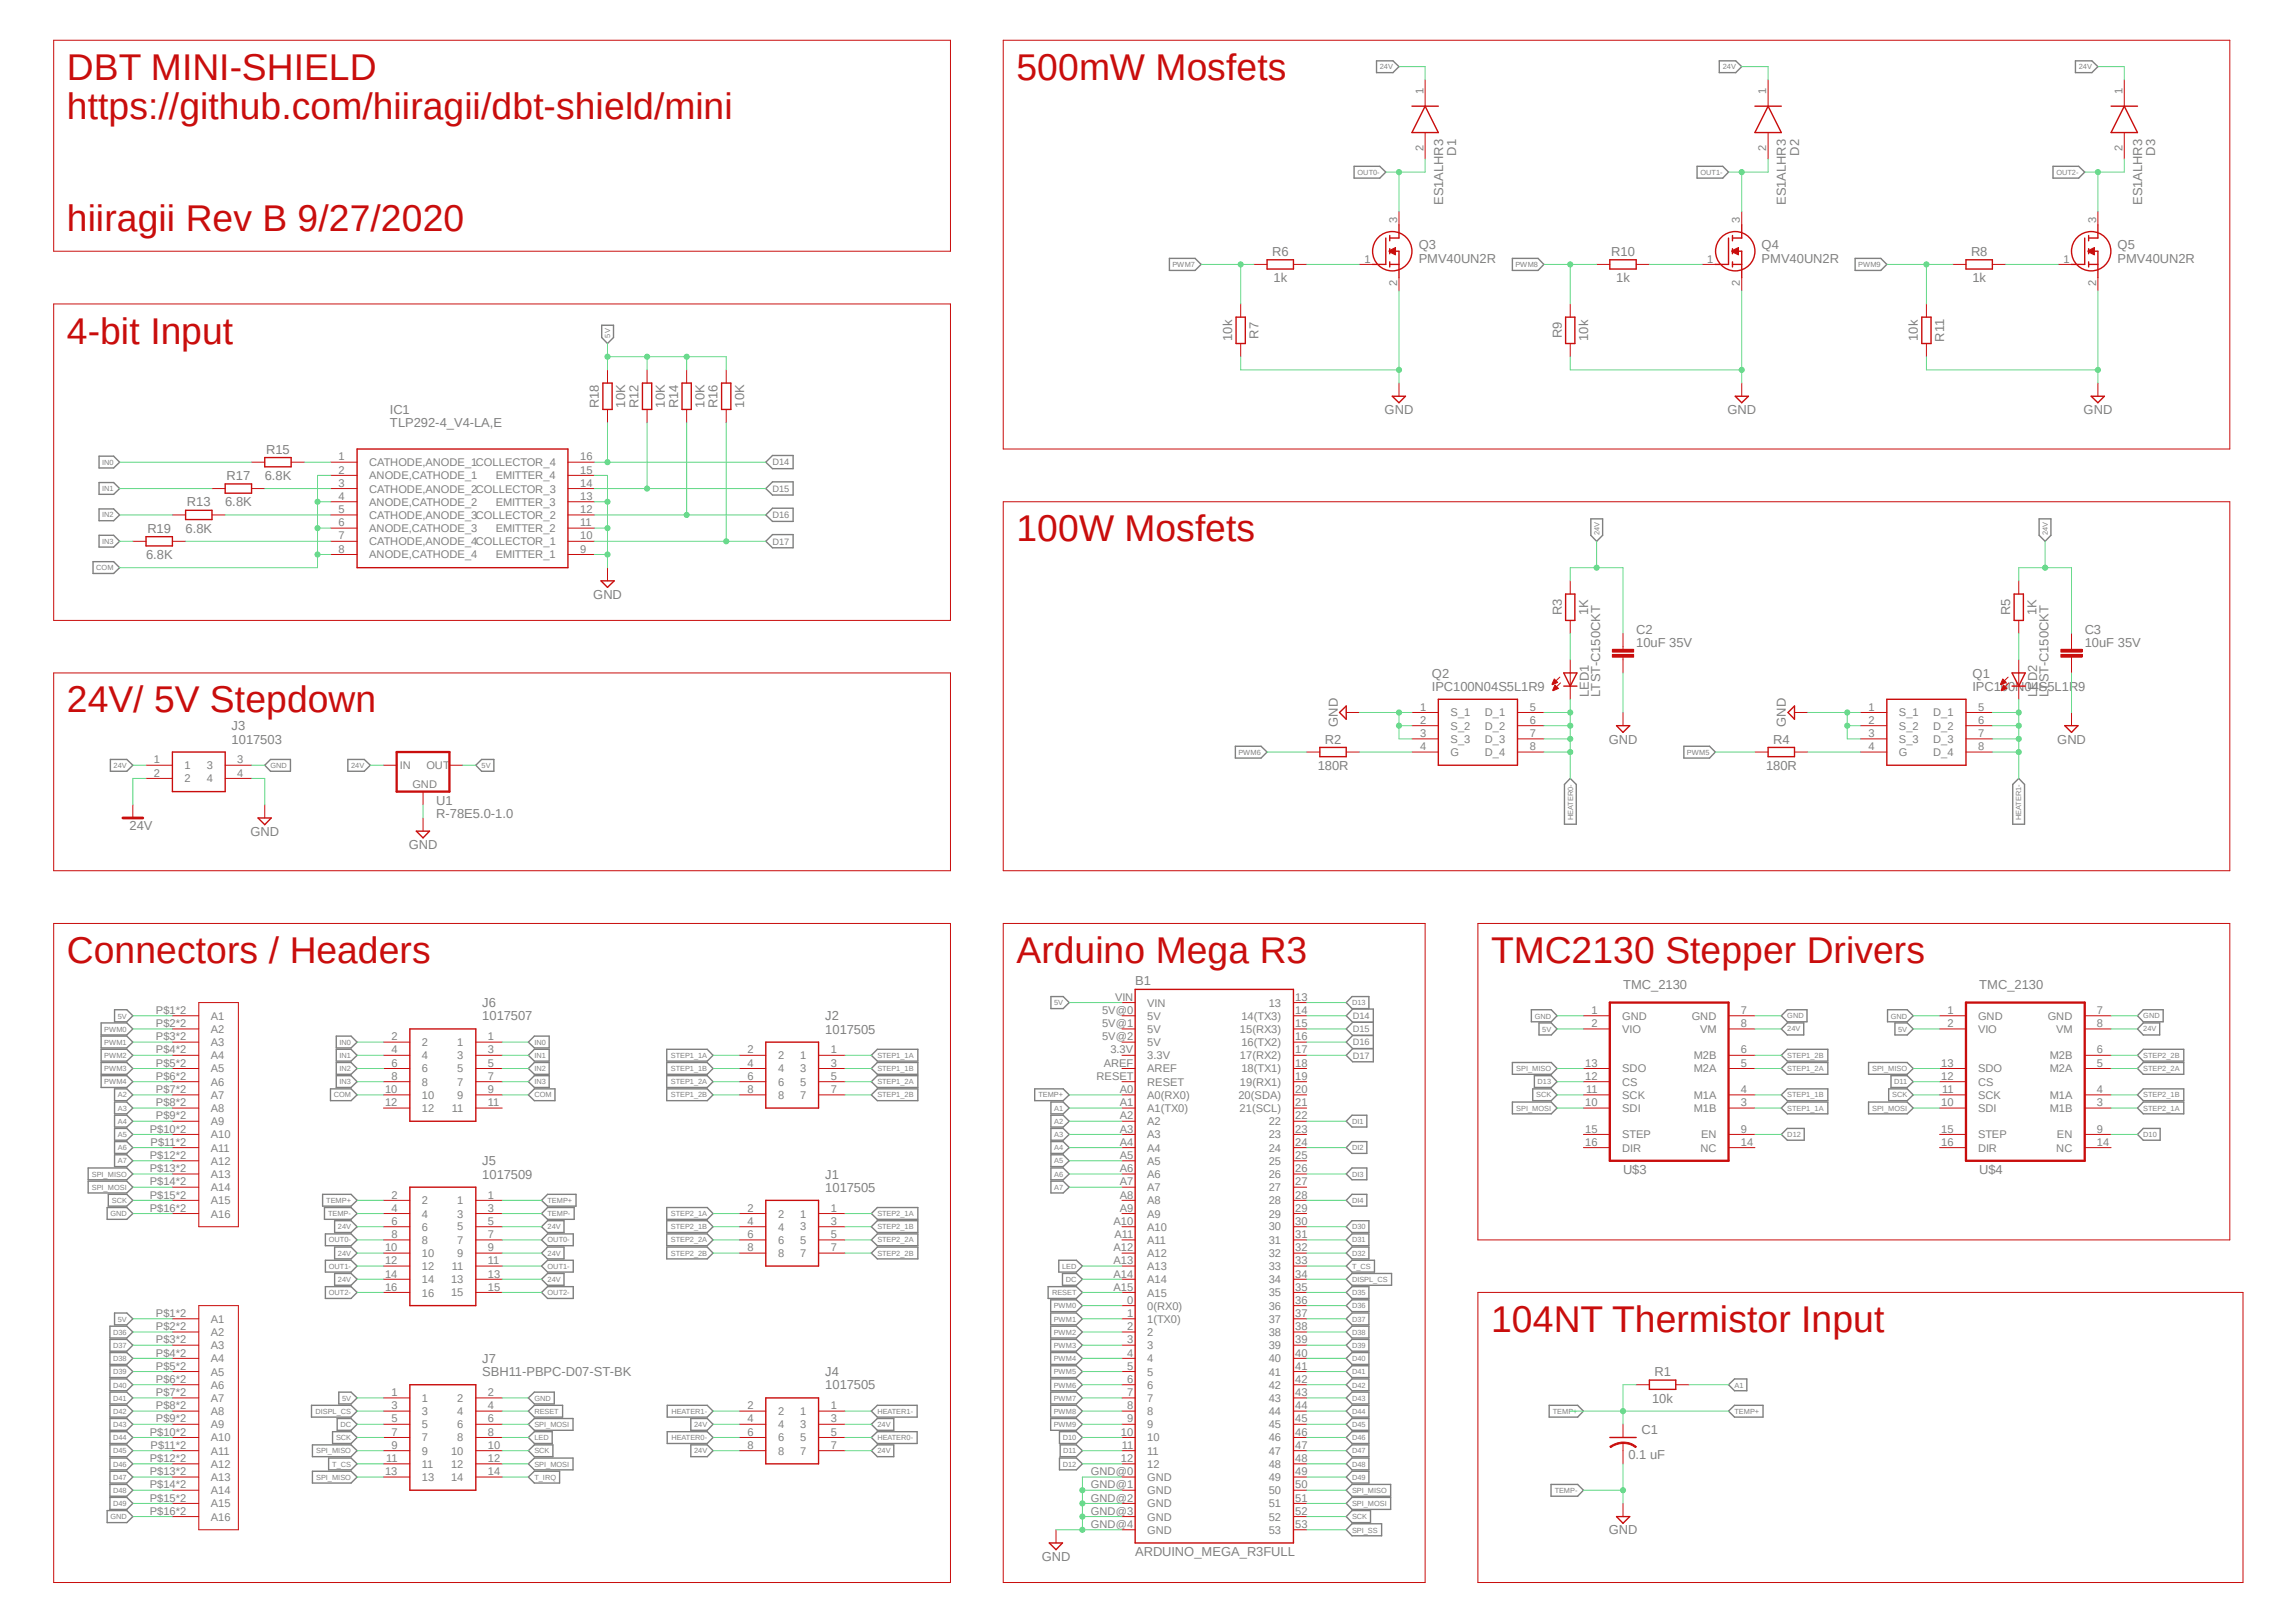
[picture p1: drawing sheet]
<svg xmlns="http://www.w3.org/2000/svg" width="420mm" height="297mm" viewBox="0 0 420 297" stroke-linecap="round" stroke-linejoin="round" font-family="sans-serif">
<defs><g id="words">
<g font-size="6.8" fill="#c90d0c">
<text x="12.2" y="14.6">DBT MINI-SHIELD</text>
<text x="185.9" y="14.6">500mW Mosfets</text>
<text x="12.2" y="21.8">https://github.com/hiiragii/dbt-shield/mini</text>
<text x="12.2" y="42.3">hiiragii Rev B 9/27/2020</text>
<text x="12.2" y="62.9">4-bit Input</text>
<text x="185.9" y="99.1">100W Mosfets</text>
<text x="12.2" y="130.4">24V/ 5V Stepdown</text>
<text x="12.2" y="176.2">Connectors / Headers</text>
<text x="185.9" y="176.2">Arduino Mega R3</text>
<text x="272.8" y="176.2">TMC2130 Stepper Drivers</text>
<text x="272.8" y="243.8">104NT Thermistor Input</text>
</g>
<g font-size="2.4" fill="#808080">
<text x="266.4" y="28.5" transform="rotate(-90 266.4 28.5)">D1</text>
<text x="329.1" y="28.5" transform="rotate(-90 329.1 28.5)">D2</text>
<text x="394.3" y="28.5" transform="rotate(-90 394.3 28.5)">D3</text>
<text x="264" y="37.5" transform="rotate(-90 264 37.5)">ES1ALHR3</text>
<text x="326.7" y="37.5" transform="rotate(-90 326.7 37.5)">ES1ALHR3</text>
<text x="391.8" y="37.5" transform="rotate(-90 391.8 37.5)">ES1ALHR3</text>
<text x="232.7" y="46.8">R6</text>
<text x="259.5" y="45.6">Q3</text>
<text x="294.7" y="46.8">R10</text>
<text x="322.2" y="45.6">Q4</text>
<text x="360.6" y="46.8">R8</text>
<text x="387.4" y="45.6">Q5</text>
<text x="233" y="51.6">1k</text>
<text x="259.5" y="48">PMV40UN2R</text>
<text x="295.7" y="51.6">1k</text>
<text x="322.2" y="48">PMV40UN2R</text>
<text x="360.8" y="51.6">1k</text>
<text x="387.3" y="48">PMV40UN2R</text>
<text x="225.4" y="62.4" transform="rotate(-90 225.4 62.4)">10k</text>
<text x="230.2" y="62" transform="rotate(-90 230.2 62)">R7</text>
<text x="285.7" y="61.9" transform="rotate(-90 285.7 61.9)">R9</text>
<text x="290.5" y="62.4" transform="rotate(-90 290.5 62.4)">10k</text>
<text x="350.8" y="62.4" transform="rotate(-90 350.8 62.4)">10k</text>
<text x="355.6" y="62.5" transform="rotate(-90 355.6 62.5)">R11</text>
<text x="71.3" y="75.8">IC1</text>
<text x="109.6" y="74.7" transform="rotate(-90 109.6 74.7)">R18</text>
<text x="114.4" y="74.6" transform="rotate(-90 114.4 74.6)">10K</text>
<text x="116.8" y="74.7" transform="rotate(-90 116.8 74.7)">R12</text>
<text x="121.6" y="74.6" transform="rotate(-90 121.6 74.6)">10K</text>
<text x="124" y="74.7" transform="rotate(-90 124 74.7)">R14</text>
<text x="128.9" y="74.6" transform="rotate(-90 128.9 74.6)">10K</text>
<text x="131.3" y="74.7" transform="rotate(-90 131.3 74.7)">R16</text>
<text x="136.1" y="74.6" transform="rotate(-90 136.1 74.6)">10K</text>
<text x="253.3" y="75.8">GND</text>
<text x="316" y="75.8">GND</text>
<text x="381.1" y="75.8">GND</text>
<text x="48.7" y="83">R15</text>
<text x="71.3" y="78.2">TLP292-4_V4-LA,E</text>
<text x="41.4" y="87.8">R17</text>
<text x="48.4" y="87.8">6.8K</text>
<text x="34.2" y="92.7">R13</text>
<text x="41.2" y="92.7">6.8K</text>
<text x="27" y="97.5">R19</text>
<text x="34" y="97.5">6.8K</text>
<text x="26.7" y="102.3">6.8K</text>
<text x="108.5" y="109.6">GND</text>
<text x="285.7" y="112.6" transform="rotate(-90 285.7 112.6)">R3</text>
<text x="290.5" y="112.6" transform="rotate(-90 290.5 112.6)">1K</text>
<text x="367.7" y="112.6" transform="rotate(-90 367.7 112.6)">R5</text>
<text x="372.5" y="112.6" transform="rotate(-90 372.5 112.6)">1K</text>
<text x="299.3" y="118.3">10uF 35V</text>
<text x="299.3" y="116">C2</text>
<text x="381.3" y="118.3">10uF 35V</text>
<text x="381.3" y="116">C3</text>
<text x="261.9" y="124">Q2</text>
<text x="360.8" y="124">Q1</text>
<text x="261.9" y="126.4">IPC100N04S5L1R9</text>
<text x="290.6" y="127.5" transform="rotate(-90 290.6 127.5)">LED1</text>
<text x="292.7" y="127.5" transform="rotate(-90 292.7 127.5)">LTST-C150CKT</text>
<text x="360.8" y="126.4">IPC100N04S5L1R9</text>
<text x="372.7" y="127.5" transform="rotate(-90 372.7 127.5)">LED2</text>
<text x="374.7" y="127.5" transform="rotate(-90 374.7 127.5)">LTST-C150CKT</text>
<text x="42.4" y="136.1">1017503</text>
<text x="42.4" y="133.6">J3</text>
<text x="242.4" y="136.1">R2</text>
<text x="244.7" y="133" transform="rotate(-90 244.7 133)">GND</text>
<text x="294.3" y="136.1">GND</text>
<text x="324.4" y="136.1">R4</text>
<text x="326.7" y="133" transform="rotate(-90 326.7 133)">GND</text>
<text x="376.3" y="136.1">GND</text>
<text x="241" y="140.9">180R</text>
<text x="323" y="140.9">180R</text>
<text x="79.8" y="149.7">R-78E5.0-1.0</text>
<text x="79.8" y="147.3">U1</text>
<text x="23.7" y="152">24V</text>
<text x="45.8" y="153">GND</text>
<text x="74.8" y="155.4">GND</text>
<text x="88.2" y="184.3">J6</text>
<text x="207.6" y="180.3">B1</text>
<text x="296.9" y="181.1">TMC_2130</text>
<text x="362" y="181.1">TMC_2130</text>
<text x="88.2" y="186.7">1017507</text>
<text x="151" y="189.1">1017505</text>
<text x="151" y="186.7">J2</text>
<text x="88.2" y="215.7">1017509</text>
<text x="88.2" y="213.3">J5</text>
<text x="151" y="215.7">J1</text>
<text x="296.9" y="214.8">U$3</text>
<text x="362" y="214.8">U$4</text>
<text x="151" y="218.1">1017505</text>
<text x="88.2" y="251.8">SBH11-PBPC-D07-ST-BK</text>
<text x="88.2" y="249.4">J7</text>
<text x="151" y="251.8">J4</text>
<text x="302.6" y="251.8">R1</text>
<text x="151" y="254.3">1017505</text>
<text x="302.2" y="256.7">10k</text>
<text x="300.3" y="262.5">C1</text>
<text x="297.9" y="267">0.1 uF</text>
<text x="294.3" y="280.8">GND</text>
<text x="190.5" y="285.6">GND</text>
<text x="207.6" y="284.8">ARDUINO_MEGA_R3FULL</text>
</g>
<g font-size="2" fill="#808080">
<text x="260.4" y="17.2" transform="rotate(-90 260.4 17.2)">1</text>
<text x="323.1" y="17.2" transform="rotate(-90 323.1 17.2)">1</text>
<text x="388.2" y="17.2" transform="rotate(-90 388.2 17.2)">1</text>
<text x="260.4" y="27.6" transform="rotate(-90 260.4 27.6)">2</text>
<text x="323.1" y="27.6" transform="rotate(-90 323.1 27.6)">2</text>
<text x="388.2" y="27.6" transform="rotate(-90 388.2 27.6)">2</text>
<text x="255.6" y="40.8" transform="rotate(-90 255.6 40.8)">3</text>
<text x="318.3" y="40.8" transform="rotate(-90 318.3 40.8)">3</text>
<text x="383.4" y="40.8" transform="rotate(-90 383.4 40.8)">3</text>
<text x="249.6" y="48">1</text>
<text x="255.6" y="52.3" transform="rotate(-90 255.6 52.3)">2</text>
<text x="312.3" y="48">1</text>
<text x="318.3" y="52.3" transform="rotate(-90 318.3 52.3)">2</text>
<text x="377.5" y="48">1</text>
<text x="383.4" y="52.3" transform="rotate(-90 383.4 52.3)">2</text>
<text x="61.9" y="84.2">1</text>
<text x="61.9" y="86.7">2</text>
<text x="61.9" y="89.1">3</text>
<text x="67.5" y="85.3">CATHODE,ANODE_1COLLECTOR_4</text>
<text x="67.5" y="87.7">ANODE,CATHODE_1</text>
<text x="90.7" y="87.7">EMITTER_4</text>
<text x="106.1" y="84.2">16</text>
<text x="106.1" y="86.7">15</text>
<text x="106.1" y="89.1">14</text>
<text x="61.9" y="91.5">4</text>
<text x="61.9" y="93.9">5</text>
<text x="67.5" y="90.1">CATHODE,ANODE_2COLLECTOR_3</text>
<text x="67.5" y="92.5">ANODE,CATHODE_2</text>
<text x="67.5" y="95">CATHODE,ANODE_3COLLECTOR_2</text>
<text x="90.7" y="92.5">EMITTER_3</text>
<text x="106.1" y="91.5">13</text>
<text x="106.1" y="93.9">12</text>
<text x="61.9" y="96.3">6</text>
<text x="61.9" y="98.7">7</text>
<text x="61.9" y="101.1">8</text>
<text x="67.5" y="97.4">ANODE,CATHODE_3</text>
<text x="67.5" y="99.8">CATHODE,ANODE_4COLLECTOR_1</text>
<text x="90.7" y="97.4">EMITTER_2</text>
<text x="106.1" y="96.3">11</text>
<text x="106.1" y="98.7">10</text>
<text x="106.1" y="101.1">9</text>
<text x="67.5" y="102.2">ANODE,CATHODE_4</text>
<text x="90.7" y="102.2">EMITTER_1</text>
<text x="259.8" y="130.1">1</text>
<text x="265.4" y="131.1">S_1</text>
<text x="271.6" y="131.1">D_1</text>
<text x="279.8" y="130.1">5</text>
<text x="341.8" y="130.1">1</text>
<text x="347.4" y="131.1">S_1</text>
<text x="353.6" y="131.1">D_1</text>
<text x="361.8" y="130.1">5</text>
<text x="259.8" y="132.5">2</text>
<text x="259.8" y="134.9">3</text>
<text x="259.8" y="137.3">4</text>
<text x="265.4" y="133.5">S_2</text>
<text x="265.4" y="135.9">S_3</text>
<text x="271.6" y="133.5">D_2</text>
<text x="271.6" y="135.9">D_3</text>
<text x="279.8" y="132.5">6</text>
<text x="279.8" y="134.9">7</text>
<text x="279.8" y="137.3">8</text>
<text x="341.8" y="132.5">2</text>
<text x="341.8" y="134.9">3</text>
<text x="341.8" y="137.3">4</text>
<text x="347.4" y="133.5">S_2</text>
<text x="347.4" y="135.9">S_3</text>
<text x="353.6" y="133.5">D_2</text>
<text x="353.6" y="135.9">D_3</text>
<text x="361.8" y="132.5">6</text>
<text x="361.8" y="134.9">7</text>
<text x="361.8" y="137.3">8</text>
<text x="28.2" y="139.7">1</text>
<text x="28.2" y="142.1">2</text>
<text x="33.7" y="140.8">1</text>
<text x="33.7" y="143.2">2</text>
<text x="37.8" y="140.8">3</text>
<text x="37.8" y="143.2">4</text>
<text x="43.4" y="139.7">3</text>
<text x="43.4" y="142.1">4</text>
<text x="73.2" y="140.7">IN</text>
<text x="78" y="140.7">OUT</text>
<text x="265.4" y="138.3">G</text>
<text x="271.6" y="138.3">D_4</text>
<text x="347.4" y="138.3">G</text>
<text x="353.6" y="138.3">D_4</text>
<text x="75.4" y="144.1">GND</text>
<text x="28.5" y="185.6">P$1*2</text>
<text x="201.6" y="185.6">5V@0</text>
<text x="204" y="183.1">VIN</text>
<text x="209.9" y="184.2">VIN</text>
<text x="232.1" y="184.2">13</text>
<text x="236.9" y="183.1">13</text>
<text x="236.9" y="185.6">14</text>
<text x="291.1" y="185.6">1</text>
<text x="318.4" y="185.6">7</text>
<text x="356.2" y="185.6">1</text>
<text x="383.5" y="185.6">7</text>
<text x="28.5" y="188">P$2*2</text>
<text x="28.5" y="190.4">P$3*2</text>
<text x="38.6" y="186.6">A1</text>
<text x="38.6" y="189">A2</text>
<text x="38.6" y="191.4">A3</text>
<text x="71.6" y="190.4">2</text>
<text x="77.2" y="191.4">2</text>
<text x="83.7" y="191.4">1</text>
<text x="89.2" y="190.4">1</text>
<text x="201.6" y="188">5V@1</text>
<text x="201.6" y="190.4">5V@2</text>
<text x="209.9" y="186.6">5V</text>
<text x="209.9" y="189">5V</text>
<text x="209.9" y="191.4">5V</text>
<text x="226.8" y="189">15(RX3)</text>
<text x="227.1" y="191.4">16(TX2)</text>
<text x="227.1" y="186.6">14(TX3)</text>
<text x="236.9" y="190.4">16</text>
<text x="236.9" y="188">15</text>
<text x="291.1" y="188">2</text>
<text x="296.7" y="186.6">GND</text>
<text x="296.7" y="189">VIO</text>
<text x="309.5" y="186.6">GND</text>
<text x="311" y="189">VM</text>
<text x="318.4" y="188">8</text>
<text x="356.2" y="188">2</text>
<text x="361.8" y="186.6">GND</text>
<text x="361.8" y="189">VIO</text>
<text x="374.6" y="186.6">GND</text>
<text x="376.1" y="189">VM</text>
<text x="383.5" y="188">8</text>
<text x="28.5" y="192.8">P$4*2</text>
<text x="28.5" y="195.2">P$5*2</text>
<text x="28.5" y="197.6">P$6*2</text>
<text x="38.6" y="193.8">A4</text>
<text x="38.6" y="196.3">A5</text>
<text x="71.6" y="192.8">4</text>
<text x="71.6" y="195.2">6</text>
<text x="71.6" y="197.6">8</text>
<text x="77.2" y="193.8">4</text>
<text x="77.2" y="196.3">6</text>
<text x="83.7" y="193.8">3</text>
<text x="83.7" y="196.3">5</text>
<text x="89.2" y="192.8">3</text>
<text x="89.2" y="195.2">5</text>
<text x="89.2" y="197.6">7</text>
<text x="136.7" y="192.8">2</text>
<text x="136.7" y="195.2">4</text>
<text x="136.7" y="197.6">6</text>
<text x="142.3" y="193.8">2</text>
<text x="142.3" y="196.3">4</text>
<text x="146.4" y="193.8">1</text>
<text x="146.4" y="196.3">3</text>
<text x="152" y="192.8">1</text>
<text x="152" y="195.2">3</text>
<text x="152" y="197.6">5</text>
<text x="200.6" y="197.6">RESET</text>
<text x="201.9" y="195.2">AREF</text>
<text x="203.1" y="192.8">3.3V</text>
<text x="209.9" y="193.8">3.3V</text>
<text x="209.9" y="196.3">AREF</text>
<text x="226.8" y="193.8">17(RX2)</text>
<text x="227.1" y="196.3">18(TX1)</text>
<text x="236.9" y="192.8">17</text>
<text x="236.9" y="195.2">18</text>
<text x="236.9" y="197.6">19</text>
<text x="290" y="195.2">13</text>
<text x="290" y="197.6">12</text>
<text x="296.7" y="196.3">SDO</text>
<text x="309.8" y="193.8">M2B</text>
<text x="309.8" y="196.3">M2A</text>
<text x="318.4" y="192.8">6</text>
<text x="318.4" y="195.2">5</text>
<text x="355.1" y="195.2">13</text>
<text x="355.1" y="197.6">12</text>
<text x="361.8" y="196.3">SDO</text>
<text x="375" y="193.8">M2B</text>
<text x="375" y="196.3">M2A</text>
<text x="383.5" y="192.8">6</text>
<text x="383.5" y="195.2">5</text>
<text x="28.5" y="200">P$7*2</text>
<text x="28.5" y="202.4">P$8*2</text>
<text x="38.6" y="198.7">A6</text>
<text x="38.6" y="201.1">A7</text>
<text x="38.6" y="203.5">A8</text>
<text x="70.4" y="200">10</text>
<text x="70.4" y="202.4">12</text>
<text x="77.2" y="198.7">8</text>
<text x="77.2" y="201.1">10</text>
<text x="77.2" y="203.5">12</text>
<text x="82.7" y="203.5">11</text>
<text x="83.7" y="198.7">7</text>
<text x="83.7" y="201.1">9</text>
<text x="89.2" y="200">9</text>
<text x="89.2" y="202.4">11</text>
<text x="136.7" y="200">8</text>
<text x="142.3" y="198.7">6</text>
<text x="142.3" y="201.1">8</text>
<text x="146.4" y="198.7">5</text>
<text x="146.4" y="201.1">7</text>
<text x="152" y="200">7</text>
<text x="204.8" y="200">A0</text>
<text x="204.8" y="202.4">A1</text>
<text x="209.9" y="198.7">RESET</text>
<text x="209.9" y="201.1">A0(RX0)</text>
<text x="209.9" y="203.5">A1(TX0)</text>
<text x="226.5" y="201.1">20(SDA)</text>
<text x="226.7" y="203.5">21(SCL)</text>
<text x="226.8" y="198.7">19(RX1)</text>
<text x="236.9" y="202.4">21</text>
<text x="236.9" y="200">20</text>
<text x="290" y="202.4">10</text>
<text x="290.2" y="200">11</text>
<text x="296.7" y="198.7">CS</text>
<text x="296.7" y="201.1">SCK</text>
<text x="296.7" y="203.5">SDI</text>
<text x="309.8" y="201.1">M1A</text>
<text x="309.8" y="203.5">M1B</text>
<text x="318.4" y="200">4</text>
<text x="318.4" y="202.4">3</text>
<text x="355.1" y="202.4">10</text>
<text x="355.3" y="200">11</text>
<text x="361.8" y="198.7">CS</text>
<text x="361.8" y="201.1">SCK</text>
<text x="361.8" y="203.5">SDI</text>
<text x="375" y="201.1">M1A</text>
<text x="375" y="203.5">M1B</text>
<text x="383.5" y="200">4</text>
<text x="383.5" y="202.4">3</text>
<text x="27.4" y="207.3">P$10*2</text>
<text x="27.6" y="209.7">P$11*2</text>
<text x="28.5" y="204.9">P$9*2</text>
<text x="38.6" y="205.9">A9</text>
<text x="38.6" y="208.3">A10</text>
<text x="204.8" y="204.9">A2</text>
<text x="204.8" y="207.3">A3</text>
<text x="204.8" y="209.7">A4</text>
<text x="209.9" y="205.9">A2</text>
<text x="209.9" y="208.3">A3</text>
<text x="232.1" y="205.9">22</text>
<text x="232.1" y="208.3">23</text>
<text x="236.9" y="204.9">22</text>
<text x="236.9" y="207.3">23</text>
<text x="236.9" y="209.7">24</text>
<text x="290" y="207.3">15</text>
<text x="290" y="209.7">16</text>
<text x="296.7" y="208.3">STEP</text>
<text x="311.2" y="208.3">EN</text>
<text x="318.4" y="207.3">9</text>
<text x="318.4" y="209.7">14</text>
<text x="355.1" y="207.3">15</text>
<text x="355.1" y="209.7">16</text>
<text x="361.8" y="208.3">STEP</text>
<text x="376.3" y="208.3">EN</text>
<text x="383.5" y="207.3">9</text>
<text x="383.5" y="209.7">14</text>
<text x="27.4" y="212.1">P$12*2</text>
<text x="27.4" y="214.5">P$13*2</text>
<text x="38.6" y="210.7">A11</text>
<text x="38.6" y="213.2">A12</text>
<text x="38.6" y="215.6">A13</text>
<text x="204.8" y="212.1">A5</text>
<text x="204.8" y="214.5">A6</text>
<text x="209.9" y="210.7">A4</text>
<text x="209.9" y="213.2">A5</text>
<text x="209.9" y="215.6">A6</text>
<text x="232.1" y="210.7">24</text>
<text x="232.1" y="213.2">25</text>
<text x="232.1" y="215.6">26</text>
<text x="236.9" y="212.1">25</text>
<text x="236.9" y="214.5">26</text>
<text x="296.7" y="210.7">DIR</text>
<text x="311" y="210.7">NC</text>
<text x="361.8" y="210.7">DIR</text>
<text x="376.1" y="210.7">NC</text>
<text x="27.4" y="216.9">P$14*2</text>
<text x="27.4" y="219.3">P$15*2</text>
<text x="27.4" y="221.7">P$16*2</text>
<text x="38.6" y="218">A14</text>
<text x="38.6" y="220.4">A15</text>
<text x="71.6" y="219.3">2</text>
<text x="71.6" y="221.7">4</text>
<text x="77.2" y="220.4">2</text>
<text x="83.7" y="220.4">1</text>
<text x="89.2" y="219.3">1</text>
<text x="89.2" y="221.7">3</text>
<text x="136.7" y="221.7">2</text>
<text x="152" y="221.7">1</text>
<text x="204.8" y="216.9">A7</text>
<text x="204.8" y="219.3">A8</text>
<text x="204.8" y="221.7">A9</text>
<text x="209.9" y="218">A7</text>
<text x="209.9" y="220.4">A8</text>
<text x="232.1" y="218">27</text>
<text x="232.1" y="220.4">28</text>
<text x="236.9" y="216.9">27</text>
<text x="236.9" y="219.3">28</text>
<text x="236.9" y="221.7">29</text>
<text x="38.6" y="222.8">A16</text>
<text x="71.6" y="224.2">6</text>
<text x="71.6" y="226.6">8</text>
<text x="77.2" y="222.8">4</text>
<text x="77.2" y="225.2">6</text>
<text x="77.2" y="227.6">8</text>
<text x="83.7" y="222.8">3</text>
<text x="83.7" y="225.2">5</text>
<text x="83.7" y="227.6">7</text>
<text x="89.2" y="224.2">5</text>
<text x="89.2" y="226.6">7</text>
<text x="136.7" y="224.2">4</text>
<text x="136.7" y="226.6">6</text>
<text x="142.3" y="222.8">2</text>
<text x="142.3" y="225.2">4</text>
<text x="142.3" y="227.6">6</text>
<text x="146.4" y="222.8">1</text>
<text x="146.4" y="225.2">3</text>
<text x="146.4" y="227.6">5</text>
<text x="152" y="224.2">3</text>
<text x="152" y="226.6">5</text>
<text x="203.7" y="224.2">A10</text>
<text x="203.8" y="226.6">A11</text>
<text x="209.9" y="222.8">A9</text>
<text x="209.9" y="225.2">A10</text>
<text x="209.9" y="227.6">A11</text>
<text x="232.1" y="222.8">29</text>
<text x="232.1" y="225.2">30</text>
<text x="232.1" y="227.6">31</text>
<text x="236.9" y="224.2">30</text>
<text x="236.9" y="226.6">31</text>
<text x="70.4" y="229">10</text>
<text x="70.4" y="231.4">12</text>
<text x="70.4" y="233.8">14</text>
<text x="77.2" y="230">10</text>
<text x="77.2" y="232.5">12</text>
<text x="82.7" y="232.4">11</text>
<text x="83.7" y="230">9</text>
<text x="89.2" y="229">9</text>
<text x="89.2" y="231.4">11</text>
<text x="89.2" y="233.8">13</text>
<text x="136.7" y="229">8</text>
<text x="142.3" y="230">8</text>
<text x="146.4" y="230">7</text>
<text x="152" y="229">7</text>
<text x="203.7" y="229">A12</text>
<text x="203.7" y="231.4">A13</text>
<text x="203.7" y="233.8">A14</text>
<text x="209.9" y="230">A12</text>
<text x="209.9" y="232.5">A13</text>
<text x="232.1" y="230">32</text>
<text x="232.1" y="232.4">33</text>
<text x="236.9" y="229">32</text>
<text x="236.9" y="231.4">33</text>
<text x="236.9" y="233.8">34</text>
<text x="70.4" y="236.2">16</text>
<text x="77.2" y="234.9">14</text>
<text x="77.2" y="237.3">16</text>
<text x="82.5" y="234.8">13</text>
<text x="82.5" y="237.2">15</text>
<text x="89.2" y="236.2">15</text>
<text x="203.7" y="236.2">A15</text>
<text x="206.2" y="238.6">0</text>
<text x="209.9" y="234.9">A14</text>
<text x="209.9" y="237.3">A15</text>
<text x="209.9" y="239.7">0(RX0)</text>
<text x="232.1" y="234.8">34</text>
<text x="232.1" y="237.2">35</text>
<text x="232.1" y="239.7">36</text>
<text x="236.9" y="236.2">35</text>
<text x="236.9" y="238.6">36</text>
<text x="28.5" y="241">P$1*2</text>
<text x="28.5" y="243.4">P$2*2</text>
<text x="28.5" y="245.8">P$3*2</text>
<text x="38.6" y="242.1">A1</text>
<text x="38.6" y="244.5">A2</text>
<text x="206.2" y="241">1</text>
<text x="206.2" y="243.4">2</text>
<text x="206.2" y="245.8">3</text>
<text x="209.9" y="242.1">1(TX0)</text>
<text x="209.9" y="244.5">2</text>
<text x="232.1" y="242.1">37</text>
<text x="232.1" y="244.5">38</text>
<text x="236.9" y="241">37</text>
<text x="236.9" y="243.4">38</text>
<text x="236.9" y="245.8">39</text>
<text x="28.5" y="248.2">P$4*2</text>
<text x="28.5" y="250.7">P$5*2</text>
<text x="38.6" y="246.9">A3</text>
<text x="38.6" y="249.3">A4</text>
<text x="38.6" y="251.7">A5</text>
<text x="206.2" y="248.2">4</text>
<text x="206.2" y="250.7">5</text>
<text x="209.9" y="246.9">3</text>
<text x="209.9" y="249.3">4</text>
<text x="209.9" y="251.7">5</text>
<text x="232.1" y="249.3">40</text>
<text x="232.1" y="246.9">39</text>
<text x="232.1" y="251.7">41</text>
<text x="236.9" y="248.2">40</text>
<text x="236.9" y="250.7">41</text>
<text x="28.5" y="253.1">P$6*2</text>
<text x="28.5" y="255.5">P$7*2</text>
<text x="28.5" y="257.9">P$8*2</text>
<text x="38.6" y="254.1">A6</text>
<text x="38.6" y="256.5">A7</text>
<text x="71.6" y="255.5">1</text>
<text x="71.6" y="257.9">3</text>
<text x="77.2" y="256.5">1</text>
<text x="83.7" y="256.5">2</text>
<text x="89.2" y="255.5">2</text>
<text x="89.2" y="257.9">4</text>
<text x="136.7" y="257.9">2</text>
<text x="152" y="257.9">1</text>
<text x="206.2" y="253.1">6</text>
<text x="206.2" y="255.5">7</text>
<text x="206.2" y="257.9">8</text>
<text x="209.9" y="254.1">6</text>
<text x="209.9" y="256.5">7</text>
<text x="232.1" y="254.1">42</text>
<text x="232.1" y="256.5">43</text>
<text x="236.9" y="253.1">42</text>
<text x="236.9" y="255.5">43</text>
<text x="236.9" y="257.9">44</text>
<text x="27.4" y="262.7">P$10*2</text>
<text x="28.5" y="260.3">P$9*2</text>
<text x="38.6" y="259">A8</text>
<text x="38.6" y="261.4">A9</text>
<text x="38.6" y="263.8">A10</text>
<text x="71.6" y="260.3">5</text>
<text x="71.6" y="262.7">7</text>
<text x="77.2" y="259">3</text>
<text x="77.2" y="261.4">5</text>
<text x="77.2" y="263.8">7</text>
<text x="83.7" y="259">4</text>
<text x="83.7" y="261.4">6</text>
<text x="83.7" y="263.8">8</text>
<text x="89.2" y="260.3">6</text>
<text x="89.2" y="262.7">8</text>
<text x="136.7" y="260.3">4</text>
<text x="136.7" y="262.7">6</text>
<text x="142.3" y="259">2</text>
<text x="142.3" y="261.4">4</text>
<text x="142.3" y="263.8">6</text>
<text x="146.4" y="259">1</text>
<text x="146.4" y="261.4">3</text>
<text x="146.4" y="263.8">5</text>
<text x="152" y="260.3">3</text>
<text x="152" y="262.7">5</text>
<text x="205" y="262.7">10</text>
<text x="206.2" y="260.3">9</text>
<text x="209.9" y="259">8</text>
<text x="209.9" y="261.4">9</text>
<text x="209.9" y="263.8">10</text>
<text x="232.1" y="259">44</text>
<text x="232.1" y="261.4">45</text>
<text x="232.1" y="263.8">46</text>
<text x="236.9" y="260.3">45</text>
<text x="236.9" y="262.7">46</text>
<text x="27.4" y="267.6">P$12*2</text>
<text x="27.4" y="270">P$13*2</text>
<text x="27.6" y="265.1">P$11*2</text>
<text x="38.6" y="266.2">A11</text>
<text x="38.6" y="268.6">A12</text>
<text x="70.4" y="270">13</text>
<text x="70.6" y="267.6">11</text>
<text x="71.6" y="265.1">9</text>
<text x="77.2" y="266.2">9</text>
<text x="77.2" y="268.6">11</text>
<text x="82.5" y="266.2">10</text>
<text x="82.5" y="268.6">12</text>
<text x="89.2" y="265.1">10</text>
<text x="89.2" y="267.6">12</text>
<text x="89.2" y="270">14</text>
<text x="136.7" y="265.1">8</text>
<text x="142.3" y="266.2">8</text>
<text x="146.4" y="266.2">7</text>
<text x="152" y="265.1">7</text>
<text x="199.6" y="270">GND@0</text>
<text x="205" y="267.6">12</text>
<text x="205.2" y="265.1">11</text>
<text x="209.9" y="266.2">11</text>
<text x="209.9" y="268.6">12</text>
<text x="232.1" y="266.2">47</text>
<text x="232.1" y="268.6">48</text>
<text x="236.9" y="265.1">47</text>
<text x="236.9" y="267.6">48</text>
<text x="236.9" y="270">49</text>
<text x="27.4" y="272.4">P$14*2</text>
<text x="27.4" y="274.8">P$15*2</text>
<text x="38.6" y="271">A13</text>
<text x="38.6" y="273.4">A14</text>
<text x="38.6" y="275.9">A15</text>
<text x="77.2" y="271">13</text>
<text x="82.5" y="271">14</text>
<text x="199.6" y="272.4">GND@1</text>
<text x="199.6" y="274.8">GND@2</text>
<text x="209.9" y="271">GND</text>
<text x="209.9" y="273.4">GND</text>
<text x="209.9" y="275.9">GND</text>
<text x="232.1" y="275.9">51</text>
<text x="232.1" y="273.4">50</text>
<text x="232.1" y="271">49</text>
<text x="236.9" y="274.8">51</text>
<text x="236.9" y="272.4">50</text>
<text x="27.4" y="277.2">P$16*2</text>
<text x="38.6" y="278.3">A16</text>
<text x="199.6" y="279.6">GND@4</text>
<text x="199.6" y="277.2">GND@3</text>
<text x="209.9" y="280.7">GND</text>
<text x="209.9" y="278.3">GND</text>
<text x="232.1" y="280.7">53</text>
<text x="232.1" y="278.3">52</text>
<text x="236.9" y="279.6">53</text>
<text x="236.9" y="277.2">52</text>
</g>
<g font-size="1.7" fill="#808080">
<text x="141.3" y="85.2">D14</text>
<text x="141.3" y="90">D15</text>
<text x="141.3" y="94.8">D16</text>
<text x="141.3" y="99.7">D17</text>
<text x="247.4" y="186.5">D14</text>
<text x="247.4" y="188.9">D15</text>
<text x="247.4" y="191.3">D16</text>
<text x="247.4" y="193.7">D17</text>
</g>
<g font-size="1.4" fill="#808080">
<text x="252.4" y="12.7">24V</text>
<text x="315.1" y="12.7">24V</text>
<text x="380.2" y="12.7">24V</text>
<text x="248.3" y="32">OUT0-</text>
<text x="311.1" y="32">OUT1-</text>
<text x="376.2" y="32">OUT2-</text>
<text x="214.5" y="48.9">PWM7</text>
<text x="277.2" y="48.9">PWM8</text>
<text x="339.9" y="48.9">PWM9</text>
<text x="111.6" y="61.8" transform="rotate(-90 111.6 61.8)">5V</text>
<text x="18.7" y="89.9">IN1</text>
<text x="18.7" y="85">IN0</text>
<text x="18.7" y="94.7">IN2</text>
<text x="18.7" y="99.5">IN3</text>
<text x="292.6" y="98" transform="rotate(-90 292.6 98)">24V</text>
<text x="374.6" y="98" transform="rotate(-90 374.6 98)">24V</text>
<text x="17.6" y="104.4">COM</text>
<text x="20.8" y="140.5">24V</text>
<text x="49.5" y="140.5">GND</text>
<text x="64.2" y="140.5">24V</text>
<text x="88.1" y="140.5">5V</text>
<text x="226.5" y="138.1">PWM6</text>
<text x="308.6" y="138.1">PWM5</text>
<text x="287.7" y="150.1" transform="rotate(-90 287.7 150.1)">HEATER0-</text>
<text x="369.7" y="150.1" transform="rotate(-90 369.7 150.1)">HEATER1-</text>
<text x="192.8" y="184">5V</text>
<text x="247.3" y="183.9">D13</text>
<text x="19" y="191.2">PWM1</text>
<text x="19" y="188.8">PWM0</text>
<text x="21.5" y="186.4">5V</text>
<text x="62.1" y="191.2">IN0</text>
<text x="97.7" y="191.2">IN0</text>
<text x="280.8" y="186.4">GND</text>
<text x="282.1" y="188.8">5V</text>
<text x="326.9" y="186.4">GND</text>
<text x="326.9" y="188.8">24V</text>
<text x="345.9" y="186.4">GND</text>
<text x="347.2" y="188.8">5V</text>
<text x="392" y="186.4">GND</text>
<text x="392" y="188.8">24V</text>
<text x="19" y="193.6">PWM2</text>
<text x="19" y="196">PWM3</text>
<text x="62.1" y="193.6">IN1</text>
<text x="62.1" y="196">IN2</text>
<text x="97.7" y="193.6">IN1</text>
<text x="97.7" y="196">IN2</text>
<text x="122.7" y="193.6">STEP1_1A</text>
<text x="122.7" y="196">STEP1_1B</text>
<text x="160.5" y="193.6">STEP1_1A</text>
<text x="160.5" y="196">STEP1_1B</text>
<text x="277.4" y="196">SPI_MISO</text>
<text x="326.9" y="196">STEP1_2A</text>
<text x="326.9" y="193.6">STEP1_2B</text>
<text x="342.5" y="196">SPI_MISO</text>
<text x="392" y="196">STEP2_2A</text>
<text x="392" y="193.6">STEP2_2B</text>
<text x="19" y="198.4">PWM4</text>
<text x="21.5" y="200.8">A2</text>
<text x="21.5" y="203.2">A3</text>
<text x="61" y="200.8">COM</text>
<text x="62.1" y="198.4">IN3</text>
<text x="97.7" y="198.4">IN3</text>
<text x="97.7" y="200.8">COM</text>
<text x="122.7" y="198.4">STEP1_2A</text>
<text x="122.7" y="200.8">STEP1_2B</text>
<text x="160.5" y="198.4">STEP1_2A</text>
<text x="160.5" y="200.8">STEP1_2B</text>
<text x="189.9" y="200.8">TEMP+</text>
<text x="192.8" y="203.2">A1</text>
<text x="277.4" y="203.2">SPI_MOSI</text>
<text x="281" y="200.8">SCK</text>
<text x="281.3" y="198.4">D13</text>
<text x="326.9" y="203.2">STEP1_1A</text>
<text x="326.9" y="200.8">STEP1_1B</text>
<text x="342.5" y="203.2">SPI_MOSI</text>
<text x="346.1" y="200.8">SCK</text>
<text x="346.5" y="198.4">D11</text>
<text x="392" y="203.2">STEP2_1A</text>
<text x="392" y="200.8">STEP2_1B</text>
<text x="21.5" y="205.7">A4</text>
<text x="21.5" y="208.1">A5</text>
<text x="192.8" y="205.7">A2</text>
<text x="192.8" y="208.1">A3</text>
<text x="247.3" y="205.7">DI1</text>
<text x="326.9" y="208.1">D12</text>
<text x="392" y="208.1">D10</text>
<text x="16.8" y="215.3">SPI_MISO</text>
<text x="21.5" y="212.9">A7</text>
<text x="21.5" y="210.5">A6</text>
<text x="192.8" y="210.5">A4</text>
<text x="192.8" y="212.9">A5</text>
<text x="192.8" y="215.3">A6</text>
<text x="247.3" y="210.5">DI2</text>
<text x="247.3" y="215.3">DI3</text>
<text x="16.8" y="217.7">SPI_MOSI</text>
<text x="20.4" y="220.1">SCK</text>
<text x="59.7" y="220.1">TEMP+</text>
<text x="100.2" y="220.1">TEMP+</text>
<text x="192.8" y="217.7">A7</text>
<text x="247.3" y="220.1">DI4</text>
<text x="20.2" y="222.5">GND</text>
<text x="60" y="222.5">TEMP-</text>
<text x="60.2" y="227.4">OUT0-</text>
<text x="61.8" y="225">24V</text>
<text x="100.2" y="225">24V</text>
<text x="100.2" y="222.5">TEMP-</text>
<text x="100.2" y="227.4">OUT0-</text>
<text x="122.7" y="222.5">STEP2_1A</text>
<text x="122.7" y="225">STEP2_1B</text>
<text x="122.7" y="227.4">STEP2_2A</text>
<text x="160.5" y="222.5">STEP2_1A</text>
<text x="160.5" y="225">STEP2_1B</text>
<text x="160.5" y="227.4">STEP2_2A</text>
<text x="247.3" y="225">D30</text>
<text x="247.3" y="227.4">D31</text>
<text x="60.2" y="232.2">OUT1-</text>
<text x="61.8" y="229.8">24V</text>
<text x="100.2" y="229.8">24V</text>
<text x="100.2" y="232.2">OUT1-</text>
<text x="122.7" y="229.8">STEP2_2B</text>
<text x="160.5" y="229.8">STEP2_2B</text>
<text x="194.3" y="232.2">LED</text>
<text x="247.3" y="229.8">D32</text>
<text x="247.3" y="232.2">T_CS</text>
<text x="60.2" y="237">OUT2-</text>
<text x="61.8" y="234.6">24V</text>
<text x="100.2" y="234.6">24V</text>
<text x="100.2" y="237">OUT2-</text>
<text x="192.4" y="237">RESET</text>
<text x="192.7" y="239.4">PWM0</text>
<text x="194.9" y="234.6">DC</text>
<text x="247.3" y="239.4">D36</text>
<text x="247.3" y="237">D35</text>
<text x="247.3" y="234.6">DISPL_CS</text>
<text x="20.7" y="244.3">D36</text>
<text x="21.5" y="241.9">5V</text>
<text x="192.7" y="244.3">PWM2</text>
<text x="192.7" y="241.9">PWM1</text>
<text x="247.3" y="241.9">D37</text>
<text x="247.3" y="244.3">D38</text>
<text x="20.7" y="246.7">D37</text>
<text x="20.7" y="249.1">D38</text>
<text x="20.7" y="251.5">D39</text>
<text x="192.7" y="246.7">PWM3</text>
<text x="192.7" y="249.1">PWM4</text>
<text x="192.7" y="251.5">PWM5</text>
<text x="247.3" y="251.5">D41</text>
<text x="247.3" y="249.1">D40</text>
<text x="247.3" y="246.7">D39</text>
<text x="20.7" y="256.3">D41</text>
<text x="20.7" y="253.9">D40</text>
<text x="62.6" y="256.3">5V</text>
<text x="97.7" y="256.3">GND</text>
<text x="192.7" y="253.9">PWM6</text>
<text x="192.7" y="256.3">PWM7</text>
<text x="247.3" y="256.3">D43</text>
<text x="247.3" y="253.9">D42</text>
<text x="317.3" y="253.9">A1</text>
<text x="20.7" y="263.6">D44</text>
<text x="20.7" y="261.2">D43</text>
<text x="20.7" y="258.7">D42</text>
<text x="57.7" y="258.7">DISPL_CS</text>
<text x="61.5" y="263.6">SCK</text>
<text x="62.3" y="261.2">DC</text>
<text x="97.7" y="261.2">SPI_MOSI</text>
<text x="97.7" y="258.7">RESET</text>
<text x="97.7" y="263.6">LED</text>
<text x="122.8" y="263.6">HEATER0-</text>
<text x="122.8" y="258.7">HEATER1-</text>
<text x="127" y="261.2">24V</text>
<text x="160.5" y="261.2">24V</text>
<text x="160.5" y="263.6">HEATER0-</text>
<text x="160.5" y="258.7">HEATER1-</text>
<text x="192.7" y="261.2">PWM9</text>
<text x="192.7" y="258.7">PWM8</text>
<text x="194.4" y="263.6">D10</text>
<text x="247.3" y="263.6">D46</text>
<text x="247.3" y="261.2">D45</text>
<text x="247.3" y="258.7">D44</text>
<text x="284.1" y="258.7">TEMP+</text>
<text x="317.3" y="258.7">TEMP+</text>
<text x="20.7" y="268.4">D46</text>
<text x="20.7" y="266">D45</text>
<text x="57.8" y="266">SPI_MISO</text>
<text x="60.8" y="268.4">T_CS</text>
<text x="97.7" y="268.4">SPI_MOSI</text>
<text x="97.7" y="266">SCK</text>
<text x="127" y="266">24V</text>
<text x="160.5" y="266">24V</text>
<text x="194.4" y="268.4">D12</text>
<text x="194.5" y="266">D11</text>
<text x="247.3" y="268.4">D48</text>
<text x="247.3" y="266">D47</text>
<text x="20.7" y="275.6">D49</text>
<text x="20.7" y="273.2">D48</text>
<text x="20.7" y="270.8">D47</text>
<text x="57.8" y="270.8">SPI_MISO</text>
<text x="97.7" y="270.8">T_IRQ</text>
<text x="247.3" y="273.2">SPI_MISO</text>
<text x="247.3" y="275.6">SPI_MOSI</text>
<text x="247.3" y="270.8">D49</text>
<text x="284.4" y="273.2">TEMP-</text>
<text x="20.2" y="278">GND</text>
<text x="247.3" y="278">SCK</text>
<text x="247.3" y="280.5">SPI_SS</text>
</g>
</g></defs>
<path d="M9.7 7.3l400.7 282.4M410.4 7.3l-400.7 282.4" fill="none" stroke="#fff" stroke-width=".18"/>
<g fill="none" stroke="#808080" stroke-width=".25">
<path d="M251.8 11.1h3l1.1 1.1-1.1 1.1h-3zM314.5 11.1h3l1.1 1.1-1.1 1.1h-3zM379.6 11.1h3.1l1.1 1.1-1.1 1.1h-3.1zM247.7 30.4h4.7l1.1 1.1-1.1 1.1h-4.7zM310.4 30.4h4.7l1.1 1.1-1.1 1.1h-4.7zM375.5 30.4h4.7l1.1 1.1-1.1 1.1h-4.7zM110.1 59.5h2.1v2.3l-1.1 1.1-1-1.1zM213.9 47.3h4.7l1.1 1.1-1.1 1.1h-4.7zM276.6 47.3h4.7l1.1 1.1-1.1 1.1h-4.7zM339.3 47.3h4.7l1.1 1.1-1.1 1.1h-4.7zM18.1 98h2.7l1.1 1.1-1.1 1h-2.7zM18.1 83.5h2.7l1.1 1.1-1.1 1h-2.7z"/>
<path d="M18.1 88.3h2.7l1.1 1.1-1.1 1.1h-2.7zM18.1 93.1h2.7l1.1 1.1-1.1 1.1h-2.7zM140.1 84.6l1.2-1.2h3.8v2.4h-3.8zM140.1 99.1l1.2-1.3h3.8v2.4h-3.8zM141.3 88.2h3.8v2.4h-3.8l-1.2-1.2zM141.3 93h3.8v2.4h-3.8l-1.2-1.2zM291 95h2.2v3l-1.1 1.1-1.1-1.1zM373 95h2.2v3l-1.1 1.1-1.1-1.1zM17 102.8h3.8l1.1 1.1-1.1 1h-3.8zM20.2 139h3l1.1 1-1.1 1.1h-3zM63.6 139h3l1.1 1-1.1 1.1h-3zM88.1 139h2.2v2.1h-2.2l-1.1-1.1z"/>
<path d="M226 136.6h4.7l1.1 1-1.1 1.1h-4.7zM308 136.6h4.7l1.1 1-1.1 1.1h-4.7zM48.4 140l1.1-1h3.6v2.1h-3.6zM287.2 142.5l1.1 1.1v7.2h-2.1v-7.2zM368.2 143.6l1.1-1.1 1 1.1v7.2h-2.1zM18.5 192h4.7l1.1 1.1-1.1 1.1h-4.7zM18.5 194.4h4.7l1.1 1.1-1.1 1.1h-4.7zM18.5 196.8h4.7l1.1 1.2-1.1 1h-4.7zM18.5 187.2h4.7l1.1 1.1-1.1 1.1h-4.7zM18.5 189.6h4.7l1.1 1.1-1.1 1.1h-4.7zM21 199.3h2.2l1.1 1.1-1.1 1h-2.2zM21 184.8h2.2l1.1 1.1-1.1 1.1h-2.2z"/>
<path d="M60.5 199.3h3.7l1.1 1.1-1.1 1h-3.7zM61.5 192h2.7l1.1 1.1-1.1 1.1h-2.7zM61.5 194.4h2.7l1.1 1.1-1.1 1.1h-2.7zM61.5 196.8h2.7l1.1 1.2-1.1 1h-2.7zM61.5 189.6h2.7l1.1 1.1-1.1 1.1h-2.7zM96.6 193.1l1.1-1.1h2.8v2.2h-2.8zM96.6 195.5l1.1-1.1h2.8v2.2h-2.8zM96.6 198l1.1-1.2h2.8v2.2h-2.8zM96.6 190.7l1.1-1.1h2.8v2.2h-2.8zM97.7 199.3h3.8v2.1h-3.8l-1.1-1zM122 192h7.4l1 1.1-1 1.1h-7.4zM122 194.4h7.4l1 1.1-1 1.1h-7.4z"/>
<path d="M122 196.8h7.4l1 1.2-1 1h-7.4zM122 199.3h7.4l1 1.1-1 1h-7.4zM159.4 193.1l1.1-1.1h7.4v2.2h-7.4zM159.4 195.5l1.1-1.1h7.4v2.2h-7.4zM159.4 198l1.1-1.2h7.4v2.2h-7.4zM160.5 199.3h7.4v2.1h-7.4l-1.1-1zM189.3 199.3h5.2l1.1 1.1-1.1 1h-5.2zM192.2 182.4h2.3l1.1 1.1-1.1 1.1h-2.3zM247.3 182.4h3.1v2.2h-3.1l-1-1.1zM247.4 187.1l-1.1-1.2 1.1-1.2h3.8v9.6h-3.8l-1.1-1.2 1.1-1.2M247.4 187.1h3.8M247.4 187.1l-1.1 1.2 1.1 1.2"/>
<path d="M247.4 189.5h3.8M247.4 189.5l-1.1 1.2 1.1 1.2M247.4 191.9h3.8M276.6 194.4h7.2l1 1.1-1 1.1h-7.2zM280.1 184.8h3.7l1 1.1-1 1.1h-3.7zM280.4 199.3h3.4l1 1.1-1 1h-3.4zM280.7 196.8h3.1l1 1.2-1 1h-3.1zM281.5 187.2h2.3l1 1.1-1 1.1h-2.3zM325.8 193.1l1.1-1.1h7.4v2.2h-7.4zM325.8 195.5l1.1-1.1h7.4v2.2h-7.4zM325.8 185.9l1.1-1.1h3.6v2.2h-3.6zM325.8 188.3l1.1-1.1h3v2.2h-3z"/>
<path d="M341.8 194.4h7.1l1.1 1.1-1.1 1.1h-7.1zM345.3 184.8h3.6l1.1 1.1-1.1 1.1h-3.6zM345.5 199.3h3.4l1.1 1.1-1.1 1h-3.4zM345.9 196.8h3l1.1 1.2-1.1 1h-3zM346.6 187.2h2.3l1.1 1.1-1.1 1.1h-2.3zM392 192h7.5v2.2h-7.5l-1-1.1zM392 194.4h7.5v2.2h-7.5l-1-1.1zM392 199.3h7.5v2.1h-7.5l-1-1zM392 184.8h3.7v2.2h-3.7l-1-1.1zM392 187.2h3.1v2.2h-3.1l-1-1.1zM16.1 213.7h7.1l1.1 1.1-1.1 1.1h-7.1zM16.1 216.2h7.1l1.1 1.1-1.1 1h-7.1z"/>
<path d="M19.8 218.6h3.4l1.1 1.1-1.1 1h-3.4zM21 201.7h2.2l1.1 1.1-1.1 1h-2.2zM21 204.1h2.2l1.1 1.1-1.1 1h-2.2zM21 206.5h2.2l1.1 1.1-1.1 1.1h-2.2zM21 208.9h2.2l1.1 1.1-1.1 1.1h-2.2zM21 211.3h2.2l1.1 1.1-1.1 1.1h-2.2zM59 218.6h5.2l1.1 1.1-1.1 1h-5.2zM99.1 219.7l1.1-1.1h5.2v2.1h-5.2zM192.2 201.7h2.3l1.1 1.1-1.1 1h-2.3zM192.2 204.1h2.3l1.1 1.1-1.1 1h-2.3zM192.2 206.5h2.3l1.1 1.1-1.1 1.1h-2.3zM192.2 208.9h2.3l1.1 1.1-1.1 1.1h-2.3z"/>
<path d="M192.2 211.3h2.3l1.1 1.1-1.1 1.1h-2.3zM192.2 213.7h2.3l1.1 1.1-1.1 1.1h-2.3zM192.2 216.2h2.3l1.1 1.1-1.1 1h-2.3zM247.3 213.7h2.7v2.2h-2.7l-1-1.1zM247.3 218.6h2.7v2.1h-2.7l-1-1zM247.3 204.1h2.7v2.1h-2.7l-1-1zM247.3 208.9h2.7v2.2h-2.7l-1-1.1zM276.6 201.7h7.2l1 1.1-1 1h-7.2zM325.8 202.8l1.1-1.1h7.4v2.1h-7.4zM325.8 200.4l1.1-1.1h7.4v2.1h-7.4zM325.8 207.6l1.1-1.1h3.1v2.2h-3.1zM341.8 201.7h7.1l1.1 1.1-1.1 1h-7.1z"/>
<path d="M392 201.7h7.5v2.1h-7.5l-1-1zM392 206.5h3.1v2.2h-3.1l-1-1.1zM19.6 221h3.6l1.1 1.1-1.1 1h-3.6zM59.4 221h4.8l1.1 1.1-1.1 1h-4.8zM59.5 225.8h4.7l1.1 1.1-1.1 1.1h-4.7zM59.5 230.6h4.7l1.1 1.1-1.1 1.1h-4.7zM59.5 235.5h4.7l1.1 1-1.1 1.1h-4.7zM61.2 223.4h3l1.1 1.1-1.1 1.1h-3zM61.2 228.2h3l1.1 1.1-1.1 1.1h-3zM61.2 233h3l1.1 1.1-1.1 1.1h-3zM99.1 224.5l1.1-1.1h3v2.2h-3zM99.1 226.9l1.1-1.1h4.7v2.2h-4.7z"/>
<path d="M99.1 229.3l1.1-1.1h3v2.2h-3zM99.1 222.1l1.1-1.1h4.8v2.1h-4.8zM99.1 234.1l1.1-1.1h3v2.2h-3zM99.1 231.7l1.1-1.1h4.7v2.2h-4.7zM99.1 236.5l1.1-1h4.7v2.1h-4.7zM122 221h7.4l1 1.1-1 1h-7.4zM122 223.4h7.4l1 1.1-1 1.1h-7.4zM122 225.8h7.4l1 1.1-1 1.1h-7.4zM122 228.2h7.4l1 1.1-1 1.1h-7.4zM159.4 222.1l1.1-1.1h7.4v2.1h-7.4zM159.4 229.3l1.1-1.1h7.4v2.2h-7.4zM160.5 223.4h7.4v2.2h-7.4l-1.1-1.1z"/>
<path d="M160.5 225.8h7.4v2.2h-7.4l-1.1-1.1zM191.7 235.5h5.2l1.1 1-1.1 1.1h-5.2zM192.2 237.9h4.7l1.1 1-1.1 1.1h-4.7zM193.7 230.6h3.2l1.1 1.1-1.1 1.1h-3.2zM194.4 233h2.5l1.1 1.1-1.1 1.1h-2.5zM246.3 238.9l1-1h3.1v2.1h-3.1zM246.3 236.5l1-1h3.1v2.1h-3.1zM247.3 223.4h3.1v2.2h-3.1l-1-1.1zM247.3 225.8h3.1v2.2h-3.1l-1-1.1zM247.3 228.2h3.1v2.2h-3.1l-1-1.1zM247.3 233h7.3v2.2h-7.3l-1-1.1zM247.3 230.6h4.1v2.2h-4.1l-1-1.1z"/>
<path d="M20.1 254.8h3.1l1.1 1-1.1 1.1h-3.1zM20.1 259.6h3.1l1.1 1-1.1 1.1h-3.1zM20.1 257.2h3.1l1.1 1-1.1 1.1h-3.1zM20.1 252.3h3.1l1.1 1.1-1.1 1.1h-3.1zM20.1 242.7h3.1l1.1 1.1-1.1 1.1h-3.1zM20.1 245.1h3.1l1.1 1.1-1.1 1.1h-3.1zM20.1 247.5h3.1l1.1 1.1-1.1 1.1h-3.1zM20.1 249.9h3.1l1.1 1.1-1.1 1.1h-3.1zM21 240.3h2.2l1.1 1-1.1 1.1h-2.2zM57 257.2h7.2l1.1 1-1.1 1.1h-7.2zM61.7 259.6h2.5l1.1 1-1.1 1.1h-2.5zM62 254.8h2.2l1.1 1-1.1 1.1h-2.2z"/>
<path d="M96.6 255.8l1.1-1h3.7v2.1h-3.7zM96.6 258.2l1.1-1h5.2v2.1h-5.2zM122 257.2h7.4l1 1-1 1.1h-7.4zM126.4 259.6h3l1 1-1 1.1h-3zM159.4 258.2l1.1-1h7.3v2.1h-7.3zM192.2 254.8h4.7l1.1 1-1.1 1.1h-4.7zM192.2 259.6h4.7l1.1 1-1.1 1.1h-4.7zM192.2 240.3h4.7l1.1 1-1.1 1.1h-4.7zM192.2 257.2h4.7l1.1 1-1.1 1.1h-4.7zM192.2 252.3h4.7l1.1 1.1-1.1 1.1h-4.7zM192.2 242.7h4.7l1.1 1.1-1.1 1.1h-4.7zM192.2 245.1h4.7l1.1 1.1-1.1 1.1h-4.7z"/>
<path d="M192.2 247.5h4.7l1.1 1.1-1.1 1.1h-4.7zM192.2 249.9h4.7l1.1 1.1-1.1 1.1h-4.7zM246.3 241.3l1-1h3.1v2.1h-3.1zM246.3 258.2l1-1h3.1v2.1h-3.1zM246.3 243.8l1-1.1h3.1v2.2h-3.1zM246.3 246.2l1-1.1h3.1v2.2h-3.1zM246.3 248.6l1-1.1h3.1v2.2h-3.1zM246.3 251l1-1.1h3.1v2.2h-3.1zM247.3 254.8h3.1v2.1h-3.1l-1-1.1zM247.3 252.3h3.1v2.2h-3.1l-1-1.1zM283.4 257.2h5.2l1 1-1 1.1h-5.2zM316.2 258.2l1.1-1h5.2v2.1h-5.2z"/>
<path d="M316.2 253.4l1.1-1.1h2.2v2.2h-2.2zM19.6 276.4h3.6l1.1 1.1-1.1 1.1h-3.6zM20.1 264.4h3.1l1.1 1.1-1.1 1.1h-3.1zM20.1 274h3.1l1.1 1.1-1.1 1.1h-3.1zM20.1 271.7h3.1l1.1 1-1.1 1.1h-3.1zM20.1 269.2h3.1l1.1 1.1-1.1 1.1h-3.1zM20.1 266.8h3.1l1.1 1.1-1.1 1.1h-3.1zM20.1 262h3.1l1.1 1.1-1.1 1.1h-3.1zM57.1 264.4h7.1l1.1 1.1-1.1 1.1h-7.1zM57.1 269.2h7.1l1.1 1.1-1.1 1.1h-7.1zM60.1 266.8h4.1l1.1 1.1-1.1 1.1h-4.1zM60.8 262h3.4l1.1 1.1-1.1 1.1h-3.4z"/>
<path d="M96.6 260.6l1.1-1h7.1v2.1h-7.1zM96.6 265.5l1.1-1.1h3.4v2.2h-3.4zM96.6 270.3l1.1-1.1h4.7v2.2h-4.7zM96.6 267.9l1.1-1.1h7.1v2.2h-7.1zM96.6 263.1l1.1-1.1h3.3v2.2h-3.3zM122 262h7.4l1 1.1-1 1.1h-7.4zM126.4 264.4h3l1 1.1-1 1.1h-3zM159.4 260.6l1.1-1h3v2.1h-3zM159.4 265.5l1.1-1.1h3v2.2h-3zM159.4 263.1l1.1-1.1h7.3v2.2h-7.3zM193.8 266.8h3.1l1.1 1.1-1.1 1.1h-3.1zM193.8 262h3.1l1.1 1.1-1.1 1.1h-3.1z"/>
<path d="M193.9 264.4h3l1.1 1.1-1.1 1.1h-3zM246.3 267.9l1-1.1h3.1v2.2h-3.1zM246.3 260.6l1-1h3.1v2.1h-3.1zM246.3 270.3l1-1.1h3.1v2.2h-3.1zM247.3 276.4h3.4v2.2h-3.4l-1-1.1zM247.3 264.4h3.1v2.2h-3.1l-1-1.1zM247.3 271.7h7.1v2.1h-7.1l-1-1.1zM247.3 274h7.1v2.2h-7.1l-1-1.1zM247.3 262h3.1v2.2h-3.1l-1-1.1zM247.3 278.8h5.4v2.3h-5.4l-1-1.1zM283.7 271.7h4.9l1 1-1 1.1h-4.9z"/>
</g>
<g fill="none" stroke="#c90d0c" stroke-width=".18">
<path d="M9.8 7.4h164.1v38.6h-164.1zM183.5 7.4h224.4v74.8h-224.4zM9.8 55.6h164.1v57.9h-164.1zM183.5 91.8h224.4v67.5h-224.4zM9.8 123.1h164.1v36.2h-164.1zM24.3 147.3v2.4M26.7 140h4.8M26.7 142.5h4.8M41.2 140h4.8M41.2 142.5h4.8M48.4 147.3v2.4M70.1 140h2.5"/>
<path d="M77.4 144.9v2.4M77.4 149.7v2.4M82.2 140h2.4M9.8 169h164.1v120.6h-164.1zM183.5 169h77.2v120.6h-77.2zM270.3 169h137.6v57.9h-137.6zM135.3 193.1h4.8M135.3 195.5h4.8M135.3 198h4.8M149.7 193.1h4.9M149.7 195.5h4.9M149.7 198h4.9"/>
<path d="M205.2 193.1h2.4M205.2 195.5h2.4M205.2 198h2.4M205.2 185.9h2.4M205.2 188.3h2.4M205.2 190.7h2.4M205.2 183.5h2.4M236.6 193.1h2.4M236.6 195.5h2.4M236.6 198h2.4M236.6 185.9h2.4M236.6 188.3h2.4"/>
<path d="M236.6 190.7h2.4M236.6 183.5h2.4M135.3 200.4h4.8M149.7 200.4h4.9M205.2 200.4h2.4M205.2 202.8h2.4M205.2 205.2h2.4M205.2 207.6h2.4M205.2 210h2.4M205.2 212.4h2.4M205.2 214.8h2.4M205.2 217.3h2.4"/>
<path d="M205.2 219.7h2.4M236.6 200.4h2.4M236.6 202.8h2.4M236.6 205.2h2.4M236.6 207.6h2.4M236.6 210h2.4M236.6 212.4h2.4M236.6 214.8h2.4M236.6 217.3h2.4M236.6 219.7h2.4M135.3 226.9h4.8M135.3 222.1h4.8"/>
<path d="M135.3 224.5h4.8M135.3 229.3h4.8M149.7 226.9h4.9M149.7 222.1h4.9M149.7 224.5h4.9M149.7 229.3h4.9M205.2 226.9h2.4M205.2 236.5h2.4M205.2 222.1h2.4M205.2 224.5h2.4M205.2 229.3h2.4M205.2 231.7h2.4"/>
<path d="M205.2 234.1h2.4M205.2 238.9h2.4M236.6 226.9h2.4M236.6 236.5h2.4M236.6 222.1h2.4M236.6 224.5h2.4M236.6 229.3h2.4M236.6 231.7h2.4M236.6 234.1h2.4M236.6 238.9h2.4M270.3 236.5h140v53.1h-140zM205.2 241.3h2.4"/>
<path d="M205.2 243.8h2.4M205.2 246.2h2.4M205.2 248.6h2.4M205.2 251h2.4M205.2 253.4h2.4M205.2 255.8h2.4M205.2 258.2h2.4M236.6 241.3h2.4M236.6 243.8h2.4M236.6 246.2h2.4M236.6 248.6h2.4M236.6 251h2.4"/>
<path d="M236.6 253.4h2.4M236.6 255.8h2.4M236.6 258.2h2.4M299.3 253.4h2.4M306.5 253.4h2.4M193.2 280v2.4M205.2 260.6h2.4M205.2 263.1h2.4M205.2 280h2.4M205.2 265.5h2.4M205.2 267.9h2.4M205.2 270.3h2.4"/>
<path d="M205.2 272.7h2.4M205.2 275.1h2.4M205.2 277.5h2.4M236.6 260.6h2.4M236.6 263.1h2.4M236.6 280h2.4M236.6 265.5h2.4M236.6 267.9h2.4M236.6 270.3h2.4M236.6 272.7h2.4M236.6 275.1h2.4M236.6 277.5h2.4"/>
<path d="M296.9 264v1.5"/>
</g>
<path d="M31.5 137.6h9.7v7.3h-9.7zM47.2 149.7h2.4l-1.2 1.2zM76.2 152.1h2.4l-1.2 1.2zM140.1 190.7h9.6v12.1h-9.6zM207.6 181.1h29v101.3h-29zM140.1 219.7h9.6v12h-9.6zM301.7 252.6h4.8v1.7h-4.8zM294.5 263.1h4.8M191.9 282.4h2.5l-1.2 1.2z" fill="none" stroke="#c90d0c" stroke-width=".25"/>
<path d="M72.6 137.6h9.6v7.3h-9.6z" fill="none" stroke="#c90d0c" stroke-width=".42"/>
<path d="M22.5 149.7h3.6" fill="none" stroke="#c90d0c" stroke-width=".51"/>
<path d="M296.9 263.9a3.4 3.4 0 0 1 2.4 .9l-.1 .1a3.3 3.3 0 0 0-2.3-.7z" fill-rule="evenodd" fill="#c90d0c"/>
<path d="M296.9 263.9a3.4 3.4 0 0 1 2.4 .9l-.1 .1a3.3 3.3 0 0 0-2.3-.7z" fill="none" stroke="#c90d0c" stroke-width=".18"/>
<path d="M294.5 264.7a4.4 4.4 0 0 1 2.4-.8v.3a4 4 0 0 0-2.3 .7z" fill-rule="evenodd" fill="#c90d0c"/>
<g fill="none" stroke="#c90d0c" stroke-width=".18">
<path d="M239 137.6h2.4M246.3 137.6h2.4M289.6 185.9h4.9M289.6 188.3h4.9M289.6 195.5h4.9M289.6 198h4.9M316.2 185.9h4.8M316.2 188.3h4.8M316.2 195.5h4.8M316.2 193.1h4.8M354.8 185.9h4.8M354.8 188.3h4.8"/>
<path d="M354.8 195.5h4.8M354.8 198h4.8M381.3 185.9h4.9M381.3 188.3h4.9M381.3 195.5h4.9M381.3 193.1h4.9M70.1 219.7h4.9M87 219.7h4.9M289.6 200.4h4.9M289.6 207.6h4.9M289.6 210h4.9M289.6 202.8h4.9"/>
<path d="M316.2 200.4h4.8M316.2 207.6h4.8M316.2 210h4.8M316.2 202.8h4.8M354.8 200.4h4.8M354.8 207.6h4.8M354.8 210h4.8M354.8 202.8h4.8M381.3 200.4h4.9M381.3 207.6h4.9M381.3 210h4.9M381.3 202.8h4.9"/>
<path d="M70.1 222.1h4.9M70.1 224.5h4.9M70.1 226.9h4.9M70.1 229.3h4.9M70.1 231.7h4.9M70.1 234.1h4.9M70.1 236.5h4.9M87 222.1h4.9M87 224.5h4.9M87 226.9h4.9M87 229.3h4.9M87 231.7h4.9"/>
<path d="M87 234.1h4.9M87 236.5h4.9M135.3 258.2h4.8M149.7 258.2h4.9M135.3 260.6h4.8M135.3 263.1h4.8M135.3 265.5h4.8M149.7 260.6h4.9M149.7 263.1h4.9M149.7 265.5h4.9M294.5 264.7a4.4 4.4 0 0 1 2.4-.8v.3a4 4 0 0 0-2.3 .7zM296.9 260.6v2.5"/>
<path d="M296.9 265.5v2.4M296.9 275.1v2.4"/>
</g>
<path d="M241.4 136.8h4.9v1.7h-4.9zM75 217.3h12v21.6h-12zM140.1 255.8h9.6v12.1h-9.6zM295.7 277.5h2.4l-1.2 1.3z" fill="none" stroke="#c90d0c" stroke-width=".25"/>
<path d="M294.5 183.5h21.7v28.9h-21.7zM359.6 183.5h21.7v28.9h-21.7z" fill="none" stroke="#c90d0c" stroke-width=".42"/>
<path d="M294.9 119.8h3.9v.5h-3.9z" fill-rule="evenodd" fill="#c90d0c"/>
<path d="M294.9 119.8h3.9v.5h-3.9z" fill="none" stroke="#c90d0c" stroke-width=".18"/>
<path d="M294.9 118.8h3.9v.5h-3.9z" fill-rule="evenodd" fill="#c90d0c"/>
<path d="M294.9 118.8h3.9v.5h-3.9zM296.9 115.9v2.9M285.3 123.9l-1.3 1.3M285.5 125l-1.4 1.3M287.2 120.7v7.3M296.9 120.3v2.8" fill="none" stroke="#c90d0c" stroke-width=".18"/>
<path d="M286 123.1h2.5l-1.3 2.5zM286 125.6h2.5" fill="none" stroke="#c90d0c" stroke-width=".25"/>
<path d="M284.3 124.2l.6 .7-.9 .4-.1-.1z" fill-rule="evenodd" fill="#c90d0c"/>
<path d="M284.3 124.2l.6 .7-.9 .4-.1-.1z" fill="none" stroke="#c90d0c" stroke-width=".18"/>
<path d="M284.4 125.3l.7 .7-1 .4-.1-.1z" fill-rule="evenodd" fill="#c90d0c"/>
<path d="M287.2 106.3v2.4M287.2 113.5v2.4M246.3 130.4h2.4M284.4 125.3l.7 .7-1 .4-.1-.1zM296.9 130.4v2.4M321 137.6h2.4M328.3 137.6h2.4" fill="none" stroke="#c90d0c" stroke-width=".18"/>
<path d="M286.4 108.7h1.7v4.8h-1.7zM245 130.4l1.3-1.2v2.4zM295.7 132.8h2.4l-1.2 1.2zM323.4 136.8h4.9v1.7h-4.9z" fill="none" stroke="#c90d0c" stroke-width=".25"/>
<path d="M377 119.8h3.9v.5h-3.9z" fill-rule="evenodd" fill="#c90d0c"/>
<path d="M377 119.8h3.9v.5h-3.9z" fill="none" stroke="#c90d0c" stroke-width=".18"/>
<path d="M377 118.8h3.9v.5h-3.9z" fill-rule="evenodd" fill="#c90d0c"/>
<path d="M377 118.8h3.9v.5h-3.9zM378.9 115.9v2.9M367.3 123.9l-1.3 1.3M367.5 125l-1.4 1.3M369.3 120.7v7.3M378.9 120.3v2.8" fill="none" stroke="#c90d0c" stroke-width=".18"/>
<path d="M368 123.1h2.5l-1.2 2.5zM368 125.6h2.5" fill="none" stroke="#c90d0c" stroke-width=".25"/>
<path d="M366.4 124.2l.6 .7-1 .4-.1-.1z" fill-rule="evenodd" fill="#c90d0c"/>
<path d="M366.4 124.2l.6 .7-1 .4-.1-.1z" fill="none" stroke="#c90d0c" stroke-width=".18"/>
<path d="M366.5 125.3l.6 .7-1 .4z" fill-rule="evenodd" fill="#c90d0c"/>
<g fill="none" stroke="#c90d0c" stroke-width=".18">
<path d="M255.9 38.7v2.4M248.7 48.4h2.4M255.9 50.8v2.4M369.3 106.3v2.4M369.3 113.5v2.4M258.3 130.4h4.8M258.3 132.8h4.8M258.3 135.2h4.8M258.3 137.6h4.8M277.6 130.4h4.8M277.6 132.8h4.8M277.6 135.2h4.8"/>
<path d="M277.6 137.6h4.8M328.3 130.4h2.4M340.3 130.4h4.8M340.3 132.8h4.8M340.3 135.2h4.8M340.3 137.6h4.8M359.6 130.4h4.8M359.6 132.8h4.8M359.6 135.2h4.8M359.6 137.6h4.8M366.5 125.3l.6 .7-1 .4zM378.9 130.4v2.4"/>
<path d="M31.5 185.9h4.9M31.5 188.3h4.9M31.5 190.7h4.9M31.5 193.1h4.9M31.5 195.5h4.9M31.5 198h4.9M36.4 183.5h7.2v41h-7.2zM31.5 200.4h4.9M31.5 202.8h4.9M31.5 205.2h4.9M31.5 207.6h4.9M31.5 210h4.9"/>
<path d="M31.5 212.4h4.9M31.5 214.8h4.9M31.5 217.3h4.9M31.5 219.7h4.9M31.5 222.1h4.9M36.4 238.9h7.2v41.1h-7.2zM31.5 241.3h4.9M31.5 243.8h4.9M31.5 246.2h4.9M31.5 248.6h4.9M31.5 251h4.9M31.5 253.4h4.9"/>
<path d="M31.5 255.8h4.9M31.5 258.2h4.9M31.5 260.6h4.9M31.5 263.1h4.9M31.5 265.5h4.9M31.5 267.9h4.9M31.5 270.3h4.9M31.5 272.7h4.9M31.5 275.1h4.9M31.5 277.5h4.9"/>
</g>
<g fill="none" stroke="#c90d0c" stroke-width=".25">
<path d="M253.5 43.6v4.8h-2.4M254.2 46h1.7v4.8M254.2 48.4h1.7M254.2 43.1v1M254.2 45.5v.9M254.2 47.9v1M255.9 41.1v2.5h-1.7M368.4 108.7h1.7v4.8h-1.7zM263.1 128h14.5v12h-14.5zM328.3 129.2v2.4l-1.2-1.2zM345.1 128h14.5v12h-14.5zM377.7 132.8h2.4l-1.2 1.2z"/>
<circle cx="254.7" cy="46" r="3.6"/>
</g>
<path d="M254.1 45.9l1.2-.6v1.4l-1.2-.6z" fill-rule="evenodd" fill="#c90d0c"/>
<g fill="none" stroke="#c90d0c" stroke-width=".18">
<path d="M260.7 14.6v4.8M323.4 14.6v4.8M388.6 14.6v4.8M260.7 24.3v4.8M318.6 38.7v2.4M323.4 24.3v4.8M388.6 24.3v4.8M226.9 55.6v2.4M229.4 48.4h2.4M236.6 48.4h2.4M254.1 45.9l1.2-.6v1.4l-1.2-.6zM287.2 55.6v2.4"/>
<path d="M292.1 48.4h2.4M299.3 48.4h2.4M311.4 48.4h2.4M318.6 50.8v2.4M352.4 55.6v2.4M357.2 48.4h2.4M364.4 48.4h2.5M111.1 67.7v2.4M111.1 74.9v2.4M118.4 67.7v2.4M118.4 74.9v2.4M125.6 67.7v2.4"/>
<path d="M125.6 74.9v2.4M132.8 67.7v2.4M132.8 74.9v2.4M226.9 62.9v2.4M255.9 70.1v2.4M287.2 62.9v2.4M318.6 70.1v2.4M352.4 62.9v2.4M383.8 70.1v2.4M24.3 99.1h2.4M31.5 94.2h2.5M31.5 99.1h2.5"/>
<path d="M38.8 89.4h2.4M38.8 94.2h2.4M46 84.6h2.4M46 89.4h2.4M53.3 84.6h2.4M60.5 84.6h4.8M60.5 87h4.8M60.5 89.4h4.8M60.5 91.8h4.8M60.5 94.2h4.8M60.5 96.6h4.8M60.5 99.1h4.8"/>
<path d="M103.9 84.6h4.8M103.9 87h4.8M103.9 89.4h4.8M103.9 91.8h4.8M103.9 94.2h4.8M103.9 96.6h4.8M103.9 99.1h4.8M60.5 101.5h4.8M103.9 101.5h4.8M111.1 103.9v2.4M70.1 190.7h4.9M70.1 193.1h4.9"/>
<path d="M70.1 195.5h4.9M70.1 198h4.9M87 190.7h4.9M87 193.1h4.9M87 195.5h4.9M87 198h4.9M70.1 200.4h4.9M70.1 202.8h4.9M87 200.4h4.9M87 202.8h4.9"/>
</g>
<g fill="none" stroke="#c90d0c" stroke-width=".25">
<path d="M258.3 19.4h4.8M260.7 19.4l2.4 4.9h-4.8zM321 19.4h4.8M323.4 19.4l2.4 4.9h-4.8zM386.2 19.4h4.8M388.6 19.4l2.4 4.9h-4.8zM226.1 58h1.7v4.9h-1.7zM231.8 47.5h4.8v1.7h-4.8zM286.4 58h1.7v4.9h-1.7zM294.5 47.5h4.8v1.7h-4.8zM316.2 43.6v4.8h-2.4M316.9 46h1.7v4.8"/>
<path d="M316.9 48.4h1.7M316.9 43.1v1M316.9 45.5v.9M316.9 47.9v1M318.6 41.1v2.5h-1.7M351.5 58h1.7v4.9h-1.7zM359.6 47.5h4.8v1.7h-4.8zM110.3 70.1h1.7v4.8h-1.7zM117.5 70.1h1.7v4.8h-1.7zM124.8 70.1h1.6v4.8h-1.6zM132 70.1h1.7v4.8h-1.7zM254.7 72.5h2.4l-1.2 1.2z"/>
<path d="M317.4 72.5h2.4l-1.2 1.2zM382.5 72.5h2.4l-1.1 1.2zM26.7 98.2h4.8v1.7h-4.8zM34 93.4h4.8v1.7h-4.8zM41.2 88.6h4.8v1.7h-4.8zM48.4 83.7h4.9v1.7h-4.9zM65.3 82.2h38.6v21.7h-38.6zM109.9 106.3h2.5l-1.3 1.2zM75 188.3h12v16.9h-12z"/>
<circle cx="317.4" cy="46" r="3.6"/>
</g>
<path d="M316.8 45.9l1.2-.6v1.4l-1.2-.6z" fill-rule="evenodd" fill="#c90d0c"/>
<path d="M383.8 38.7v2.4M316.8 45.9l1.2-.6v1.4l-1.2-.6zM376.5 48.4h2.4M383.8 50.8v2.4" fill="none" stroke="#c90d0c" stroke-width=".18"/>
<g fill="none" stroke="#c90d0c" stroke-width=".25">
<path d="M381.3 43.6v4.8h-2.4M382.1 46h1.7v4.8M382.1 48.4h1.7M382.1 43.1v1M382.1 45.5v.9M382.1 47.9v1M383.8 41.1v2.5h-1.7"/>
<circle cx="382.5" cy="46" r="3.6"/>
</g>
<path d="M381.9 45.9l1.2-.6v1.4l-1.2-.6z" fill-rule="evenodd" fill="#c90d0c"/>
<g fill="none" stroke="#c90d0c" stroke-width=".18">
<path d="M381.9 45.9l1.2-.6v1.4l-1.2-.6zM70.1 255.8h4.9M70.1 258.2h4.9M87 255.8h4.9M87 258.2h4.9M70.1 260.6h4.9M70.1 263.1h4.9M70.1 265.5h4.9M70.1 267.9h4.9M70.1 270.3h4.9M87 260.6h4.9M87 263.1h4.9"/>
<path d="M87 265.5h4.9M87 267.9h4.9M87 270.3h4.9"/>
</g>
<path d="M75 253.4h12v19.3h-12z" fill="none" stroke="#c90d0c" stroke-width=".25"/>
<g fill="none" stroke="#62d987" stroke-width=".18">
<path d="M46 140h2.4M46 142.5h2.4v4.8M77.4 147.3v2.4M130.4 193.1h4.9M130.4 195.5h4.9M130.4 198h4.9M154.6 193.1h4.8M154.6 195.5h4.8M154.6 198h4.8M321 193.1h4.8M321 195.5h4.8M386.2 193.1h4.8"/>
<path d="M386.2 195.5h4.8M130.4 200.4h4.9M154.6 200.4h4.8M321 202.8h4.8M321 200.4h4.8M386.2 202.8h4.8M386.2 200.4h4.8M130.4 222.1h4.9M130.4 224.5h4.9M130.4 226.9h4.9M130.4 229.3h4.9M154.6 222.1h4.8"/>
<path d="M154.6 224.5h4.8M154.6 226.9h4.8M154.6 229.3h4.8M198 272.7h7.2M205.2 270.3h-7.2v9.7h-4.8"/>
</g>
<circle cx="198" cy="272.7" r=".46" fill="#62d987"/>
<g fill="none" stroke="#62d987" stroke-width=".18">
<path d="M198 275.1h7.2"/>
<circle cx="198" cy="272.7" r=".46"/>
</g>
<circle cx="198" cy="275.1" r=".46" fill="#62d987"/>
<g fill="none" stroke="#62d987" stroke-width=".18">
<path d="M198 277.5h7.2"/>
<circle cx="198" cy="275.1" r=".46"/>
</g>
<circle cx="198" cy="277.5" r=".46" fill="#62d987"/>
<g fill="none" stroke="#62d987" stroke-width=".18">
<path d="M198 280h7.2"/>
<circle cx="198" cy="277.5" r=".46"/>
</g>
<circle cx="198" cy="280" r=".46" fill="#62d987"/>
<g fill="none" stroke="#62d987" stroke-width=".18">
<path d="M255.9 132.8h2.4M258.3 130.4h-2.4v4.8h2.4M296.9 123.1v7.3M284.8 185.9h4.8M321 185.9h4.8M350 185.9h4.8M386.2 185.9h4.8M24.3 222.1h7.2M24.3 277.5h7.2"/>
<circle cx="198" cy="280" r=".46"/>
</g>
<circle cx="255.9" cy="132.8" r=".46" fill="#62d987"/>
<g fill="none" stroke="#62d987" stroke-width=".18">
<path d="M248.7 130.4h7.2"/>
<circle cx="255.9" cy="132.8" r=".46"/>
</g>
<circle cx="255.9" cy="130.4" r=".46" fill="#62d987"/>
<g fill="none" stroke="#62d987" stroke-width=".18">
<path d="M337.9 132.8h2.4M340.3 130.4h-2.4v4.8h2.4M378.9 123.1v7.3"/>
<circle cx="255.9" cy="130.4" r=".46"/>
</g>
<circle cx="337.9" cy="132.8" r=".46" fill="#62d987"/>
<g fill="none" stroke="#62d987" stroke-width=".18">
<path d="M330.7 130.4h7.2"/>
<circle cx="337.9" cy="132.8" r=".46"/>
</g>
<circle cx="337.9" cy="130.4" r=".46" fill="#62d987"/>
<g fill="none" stroke="#62d987" stroke-width=".18">
<path d="M255.9 53.2v16.9M226.9 65.3v2.4h29"/>
<circle cx="337.9" cy="130.4" r=".46"/>
</g>
<circle cx="255.9" cy="67.7" r=".46" fill="#62d987"/>
<g fill="none" stroke="#62d987" stroke-width=".18">
<path d="M318.6 53.2v16.9M287.2 65.3v2.4h31.4"/>
<circle cx="255.9" cy="67.7" r=".46"/>
</g>
<circle cx="318.6" cy="67.7" r=".46" fill="#62d987"/>
<g fill="none" stroke="#62d987" stroke-width=".18">
<path d="M383.8 53.2v16.9M352.4 65.3v2.4h31.4"/>
<circle cx="318.6" cy="67.7" r=".46"/>
</g>
<circle cx="383.8" cy="67.7" r=".46" fill="#62d987"/>
<g fill="none" stroke="#62d987" stroke-width=".18">
<path d="M108.7 87h2.4v16.9M108.7 101.5h2.4"/>
<circle cx="383.8" cy="67.7" r=".46"/>
</g>
<circle cx="111.1" cy="101.5" r=".46" fill="#62d987"/>
<g fill="none" stroke="#62d987" stroke-width=".18">
<path d="M108.7 96.6h2.4"/>
<circle cx="111.1" cy="101.5" r=".46"/>
</g>
<circle cx="111.1" cy="96.6" r=".46" fill="#62d987"/>
<g fill="none" stroke="#62d987" stroke-width=".18">
<path d="M108.7 91.8h2.4"/>
<circle cx="111.1" cy="96.6" r=".46"/>
</g>
<circle cx="111.1" cy="91.8" r=".46" fill="#62d987"/>
<g fill="none" stroke="#62d987" stroke-width=".18">
<path d="M292.1 99.1v4.8M287.2 106.3v-2.4h9.7v12M24.3 140h2.4M26.7 142.5h-2.4v4.8M67.7 140h2.4M321 188.3h4.8M386.2 188.3h4.8M91.9 255.8h4.7"/>
<circle cx="111.1" cy="91.8" r=".46"/>
</g>
<circle cx="292.1" cy="103.9" r=".46" fill="#62d987"/>
<g fill="none" stroke="#62d987" stroke-width=".18">
<path d="M374.1 99.1v4.8M369.3 106.3v-2.4h9.6v12"/>
<circle cx="292.1" cy="103.9" r=".46"/>
</g>
<circle cx="374.1" cy="103.9" r=".46" fill="#62d987"/>
<g fill="none" stroke="#62d987" stroke-width=".18">
<path d="M255.9 12.2h4.8v2.4M318.6 12.2h4.8v2.4M383.8 12.2h4.8v2.4M111.1 67.7v-2.4h21.7v2.4M118.4 65.3v2.4M84.6 140h2.4M24.3 185.9h7.2M195.6 183.5h9.6M284.8 188.3h4.8M350 188.3h4.8M65.3 224.5h4.8M65.3 229.3h4.8"/>
<path d="M65.3 234.1h4.8M91.9 224.5h7.2M91.9 229.3h7.2M91.9 234.1h7.2M24.3 241.3h7.2M130.4 260.6h4.9M130.4 265.5h4.9M154.6 260.6h4.8M154.6 265.5h4.8"/>
<circle cx="374.1" cy="103.9" r=".46"/>
</g>
<circle cx="118.4" cy="65.3" r=".46" fill="#62d987"/>
<g fill="none" stroke="#62d987" stroke-width=".18">
<path d="M125.6 65.3v2.4"/>
<circle cx="118.4" cy="65.3" r=".46"/>
</g>
<circle cx="125.6" cy="65.3" r=".46" fill="#62d987"/>
<g fill="none" stroke="#62d987" stroke-width=".18">
<path d="M111.1 62.9v2.4"/>
<circle cx="125.6" cy="65.3" r=".46"/>
</g>
<circle cx="111.1" cy="65.3" r=".46" fill="#62d987"/>
<g fill="none" stroke="#62d987" stroke-width=".18">
<path d="M284.8 195.5h4.8M350 195.5h4.8M24.3 214.8h7.2M24.3 217.3h7.2M24.3 219.7h7.2M284.8 202.8h4.8M284.8 200.4h4.8M350 202.8h4.8M350 200.4h4.8M65.3 255.8h4.8M287.2 258.2h9.7M299.3 253.4h-2.4v7.2"/>
<path d="M65.3 270.3h4.8M65.3 265.5h4.8M65.3 263.1h4.8M91.9 265.5h4.7M91.9 260.6h4.7M91.9 267.9h4.7M239 272.7h7.3M239 275.1h7.3M239 277.5h7.3M239 280h7.3"/>
<circle cx="111.1" cy="65.3" r=".46"/>
</g>
<circle cx="296.9" cy="258.2" r=".46" fill="#62d987"/>
<g fill="none" stroke="#62d987" stroke-width=".18">
<path d="M65.3 219.7h4.8M91.9 219.7h7.2M195.6 200.4h9.6M296.9 258.2h19.3M289.6 272.7h7.3M296.9 267.9v7.2"/>
<circle cx="296.9" cy="258.2" r=".46"/>
</g>
<circle cx="296.9" cy="272.7" r=".46" fill="#62d987"/>
<g fill="none" stroke="#62d987" stroke-width=".18">
<path d="M282.4 130.4h4.8M287.2 128v4.8h-4.8M65.3 222.1h4.8M91.9 222.1h7.2"/>
<circle cx="296.9" cy="272.7" r=".46"/>
</g>
<circle cx="287.2" cy="130.4" r=".46" fill="#62d987"/>
<g fill="none" stroke="#62d987" stroke-width=".18">
<path d="M287.2 132.8v2.4h-4.8"/>
<circle cx="287.2" cy="130.4" r=".46"/>
</g>
<circle cx="287.2" cy="132.8" r=".46" fill="#62d987"/>
<g fill="none" stroke="#62d987" stroke-width=".18">
<path d="M287.2 135.2v2.4h-4.8"/>
<circle cx="287.2" cy="132.8" r=".46"/>
</g>
<circle cx="287.2" cy="135.2" r=".46" fill="#62d987"/>
<g fill="none" stroke="#62d987" stroke-width=".18">
<path d="M287.2 137.6v4.9"/>
<circle cx="287.2" cy="135.2" r=".46"/>
</g>
<circle cx="287.2" cy="137.6" r=".46" fill="#62d987"/>
<g fill="none" stroke="#62d987" stroke-width=".18">
<path d="M364.4 130.4h4.9M369.3 128v4.8h-4.9M130.4 263.1h4.9M154.6 263.1h4.8"/>
<circle cx="287.2" cy="137.6" r=".46"/>
</g>
<circle cx="369.3" cy="130.4" r=".46" fill="#62d987"/>
<g fill="none" stroke="#62d987" stroke-width=".18">
<path d="M369.3 132.8v2.4h-4.9"/>
<circle cx="369.3" cy="130.4" r=".46"/>
</g>
<circle cx="369.3" cy="132.8" r=".46" fill="#62d987"/>
<g fill="none" stroke="#62d987" stroke-width=".18">
<path d="M369.3 135.2v2.4h-4.9"/>
<circle cx="369.3" cy="132.8" r=".46"/>
</g>
<circle cx="369.3" cy="135.2" r=".46" fill="#62d987"/>
<g fill="none" stroke="#62d987" stroke-width=".18">
<path d="M369.3 137.6v4.9"/>
<circle cx="369.3" cy="135.2" r=".46"/>
</g>
<circle cx="369.3" cy="137.6" r=".46" fill="#62d987"/>
<g fill="none" stroke="#62d987" stroke-width=".18">
<path d="M345.1 48.4h12.1M352.4 48.4v7.2M239 183.5h7.3M284.8 198h4.8M350 198h4.8M195.6 202.8h9.6M321 207.6h4.8M386.2 207.6h4.8M130.4 258.2h4.9M154.6 258.2h4.8M308.9 253.4h7.3M198 267.9h7.2"/>
<path d="M198 265.5h7.2M198 263.1h7.2M198 260.6h7.2"/>
<circle cx="369.3" cy="137.6" r=".46"/>
</g>
<circle cx="352.4" cy="48.4" r=".46" fill="#62d987"/>
<g fill="none" stroke="#62d987" stroke-width=".18">
<path d="M282.4 48.4h9.7M287.2 48.4v7.2M198 258.2h7.2"/>
<circle cx="352.4" cy="48.4" r=".46"/>
</g>
<circle cx="287.2" cy="48.4" r=".46" fill="#62d987"/>
<g fill="none" stroke="#62d987" stroke-width=".18">
<path d="M219.7 48.4h9.7M226.9 48.4v7.2M287.2 115.9v4.8M369.3 115.9v4.8M231.8 137.6h7.2M248.7 137.6h9.6M313.8 137.6h7.2M330.7 137.6h9.6M24.3 193.1h7.2M24.3 195.5h7.2M24.3 198h7.2M198 243.8h7.2"/>
<path d="M198 246.2h7.2M198 248.6h7.2M198 251h7.2M198 253.4h7.2M198 255.8h7.2"/>
<circle cx="287.2" cy="48.4" r=".46"/>
</g>
<circle cx="226.9" cy="48.4" r=".46" fill="#62d987"/>
<g fill="none" stroke="#62d987" stroke-width=".18">
<path d="M318.6 31.5v7.2M323.4 29.1v2.4h-7.2M239 48.4h9.7M301.7 48.4h9.7M366.9 48.4h9.6M65.3 231.7h4.8M239 238.9h7.3M24.3 243.8h7.2M24.3 246.2h7.2M24.3 248.6h7.2M239 243.8h7.3M239 241.3h7.3"/>
<path d="M24.3 275.1h7.2M239 270.3h7.3"/>
<circle cx="226.9" cy="48.4" r=".46"/>
</g>
<circle cx="318.6" cy="31.5" r=".46" fill="#62d987"/>
<g fill="none" stroke="#62d987" stroke-width=".18">
<path d="M383.8 31.5v7.2M388.6 29.1v2.4h-7.3M65.3 236.5h4.8M91.9 231.7h7.2"/>
<circle cx="318.6" cy="31.5" r=".46"/>
</g>
<circle cx="383.8" cy="31.5" r=".46" fill="#62d987"/>
<g fill="none" stroke="#62d987" stroke-width=".18">
<path d="M255.9 31.5v7.2M260.7 29.1v2.4h-7.2M65.3 226.9h4.8M91.9 236.5h7.2"/>
<circle cx="383.8" cy="31.5" r=".46"/>
</g>
<circle cx="255.9" cy="31.5" r=".46" fill="#62d987"/>
<g fill="none" stroke="#62d987" stroke-width=".18">
<path d="M21.9 89.4h16.9M21.9 99.1h2.4M34 99.1h26.5M41.2 94.2h19.3M48.4 89.4h12.1M55.7 84.6h4.8M58.1 91.8h2.4M60.5 87h-2.4v16.9h-36.2M24.3 190.7h7.2M24.3 188.3h7.2M65.3 198h4.8M65.3 193.1h4.8"/>
<path d="M91.9 198h4.7M91.9 193.1h4.7M24.3 212.4h7.2M195.6 217.3h9.6M239 219.7h7.3M239 205.2h7.3M239 210h7.3M239 214.8h7.3M91.9 226.9h7.2M198 238.9h7.2M239 226.9h7.3M239 224.5h7.3"/>
<path d="M239 229.3h7.3M239 236.5h7.3M24.3 258.2h7.2M24.3 255.8h7.2M24.3 253.4h7.2M24.3 251h7.2M198 241.3h7.2M239 258.2h7.3M239 255.8h7.3M239 253.4h7.3M239 251h7.3M239 248.6h7.3"/>
<path d="M239 246.2h7.3M24.3 267.9h7.2M24.3 272.7h7.2M24.3 265.5h7.2M24.3 270.3h7.2M24.3 263.1h7.2M24.3 260.6h7.2M239 267.9h7.3M239 265.5h7.3M239 263.1h7.3M239 260.6h7.3"/>
<circle cx="255.9" cy="31.5" r=".46"/>
</g>
<circle cx="58.1" cy="91.8" r=".46" fill="#62d987"/>
<g fill="none" stroke="#62d987" stroke-width=".18">
<path d="M58.1 96.6h2.4"/>
<circle cx="58.1" cy="91.8" r=".46"/>
</g>
<circle cx="58.1" cy="96.6" r=".46" fill="#62d987"/>
<g fill="none" stroke="#62d987" stroke-width=".18">
<path d="M58.1 101.5h2.4"/>
<circle cx="58.1" cy="96.6" r=".46"/>
</g>
<circle cx="58.1" cy="101.5" r=".46" fill="#62d987"/>
<g fill="none" stroke="#62d987" stroke-width=".18">
<path d="M111.1 77.3v7.3M21.9 84.6h24.1M108.7 84.6h31.4M65.3 190.7h4.8M91.9 190.7h4.7M65.3 200.4h4.8M91.9 200.4h4.7"/>
<circle cx="58.1" cy="101.5" r=".46"/>
</g>
<circle cx="111.1" cy="84.6" r=".46" fill="#62d987"/>
<g fill="none" stroke="#62d987" stroke-width=".18">
<path d="M118.4 77.3v12.1M108.7 89.4h31.4M239 185.9h7.3"/>
<circle cx="111.1" cy="84.6" r=".46"/>
</g>
<circle cx="118.4" cy="89.4" r=".46" fill="#62d987"/>
<g fill="none" stroke="#62d987" stroke-width=".18">
<path d="M125.6 77.3v16.9M108.7 94.2h31.4M239 188.3h7.3"/>
<circle cx="118.4" cy="89.4" r=".46"/>
</g>
<circle cx="125.6" cy="94.2" r=".46" fill="#62d987"/>
<g fill="none" stroke="#62d987" stroke-width=".18">
<path d="M132.8 77.3v21.8M108.7 99.1h31.4M239 190.7h7.3"/>
<circle cx="125.6" cy="94.2" r=".46"/>
</g>
<circle cx="132.8" cy="99.1" r=".46" fill="#62d987"/>
<g fill="none" stroke="#62d987" stroke-width=".18">
<path d="M21.9 94.2h9.6M65.3 195.5h4.8M91.9 195.5h4.7M239 193.1h7.3M24.3 205.2h7.2M24.3 200.4h7.2M24.3 207.6h7.2M24.3 202.8h7.2M24.3 210h7.2M195.6 205.2h9.6M195.6 207.6h9.6M195.6 210h9.6"/>
<path d="M195.6 212.4h9.6M195.6 214.8h9.6M198 234.1h7.2M198 236.5h7.2M198 231.7h7.2M239 234.1h7.3M239 231.7h7.3M65.3 258.2h4.8M91.9 258.2h4.7M65.3 260.6h4.8M65.3 267.9h4.8M91.9 270.3h4.7"/>
<path d="M91.9 263.1h4.7"/>
<circle cx="132.8" cy="99.1" r=".46"/>
</g>
<use href="#words"/>
</svg>
